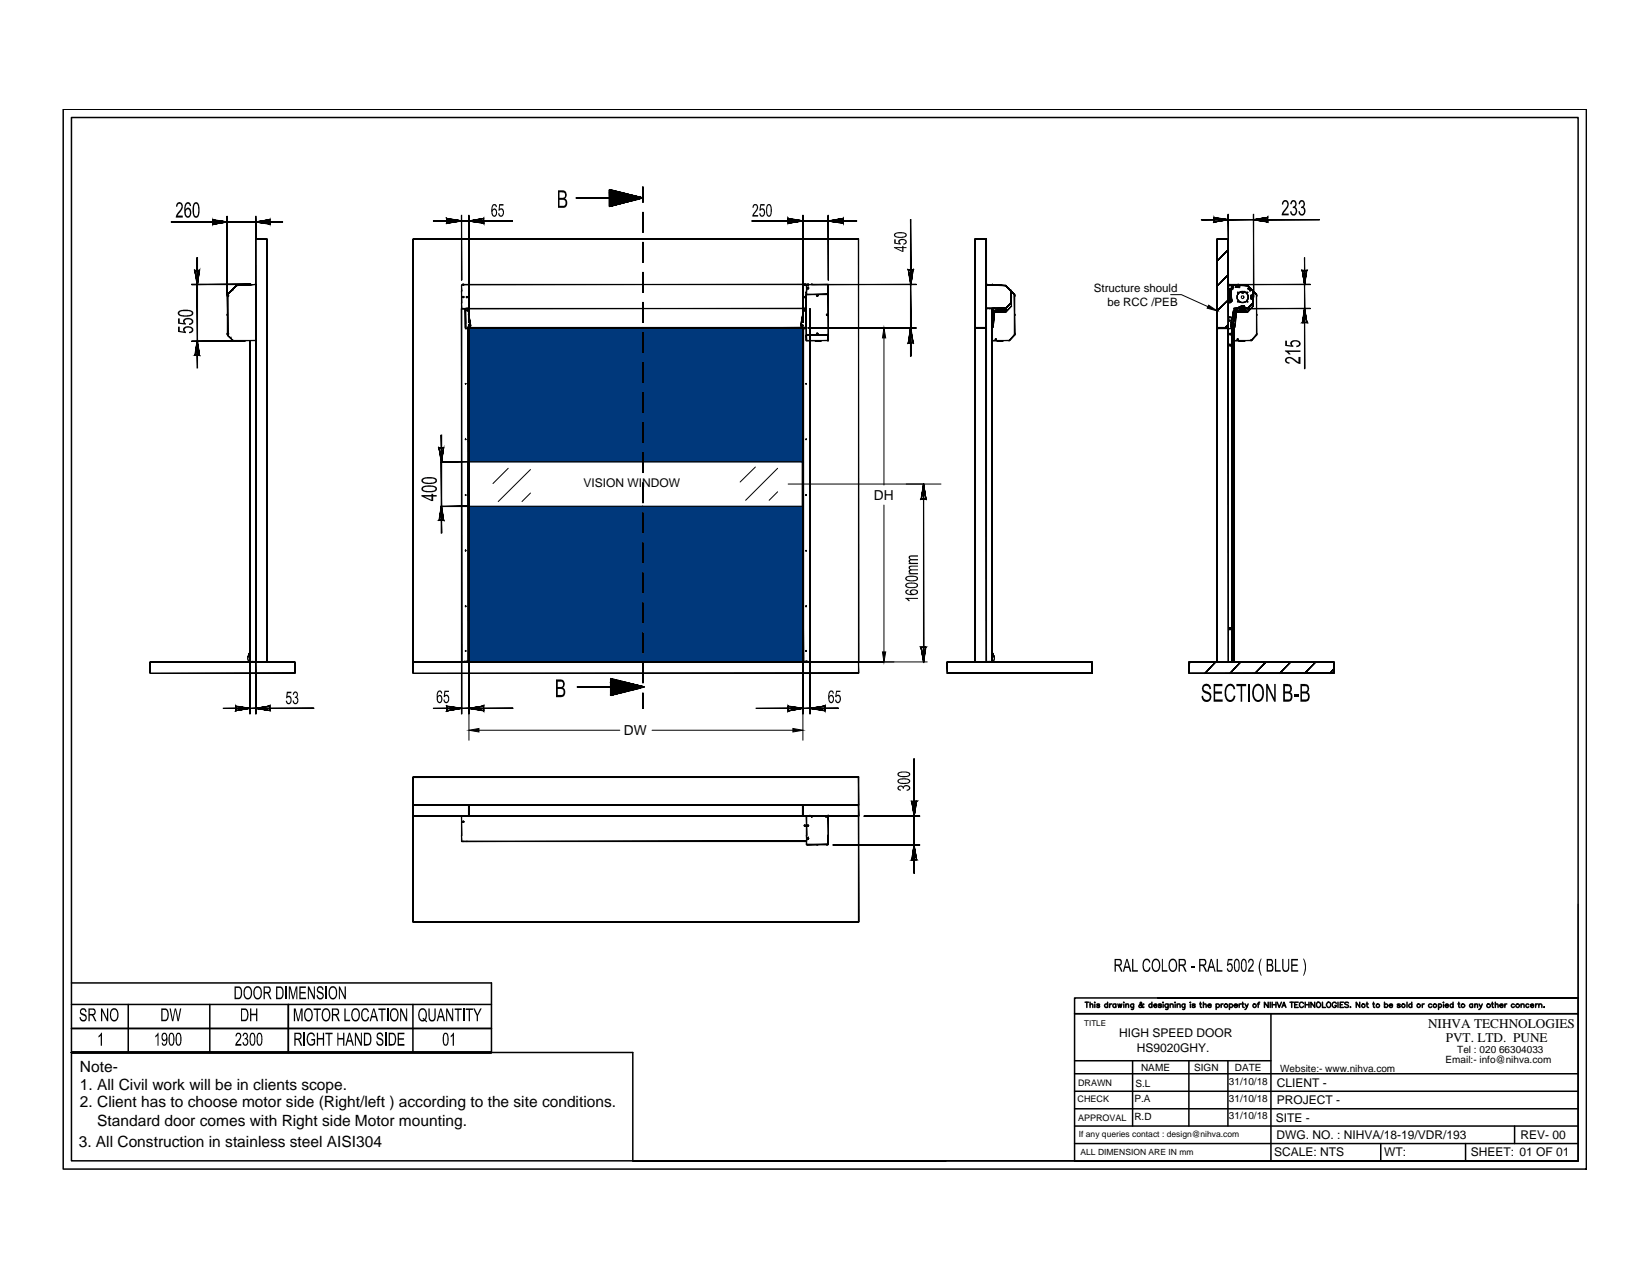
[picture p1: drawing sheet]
<svg xmlns="http://www.w3.org/2000/svg" width="279mm" height="216mm" viewBox="0 0 279 216" stroke-linecap="round" stroke-linejoin="round" font-family="sans-serif">
<defs><g id="words">
<g font-size="2.6">
<text x="13.5" y="181.4">Note-</text>
<text x="13.5" y="184.4">1. All Civil work will be in clients scope.</text>
<text x="13.5" y="187.3">2. Client has to choose motor side (Right/left ) according to the site conditions.</text>
<text x="16.5" y="190.5">Standard door comes with Right side Motor mounting.</text>
<text x="13.3" y="194">3. All Construction in stainless steel AISI304</text>
</g>
<g font-size="2.3">
<text x="147.9" y="84.6">DH</text>
<text x="105.6" y="124.4">DW</text>
</g>
<g font-size="2.2">
<text x="241.7" y="173.9">NIHVA TECHNOLOGIES</text>
<text x="244.7" y="176.3">PVT. LTD. PUNE</text>
</g>
<g font-size="2">
<text x="98.7" y="82.4">VISION WINDOW</text>
<text x="189.4" y="175.5">HIGH SPEED DOOR</text>
<text x="192.4" y="178">HS9020GHY.</text>
<text x="216.1" y="183.9">CLIENT -</text>
<text x="215.9" y="189.8">SITE -</text>
<text x="216.1" y="186.8">PROJECT -</text>
<text x="215.6" y="195.7">SCALE: NTS</text>
<text x="216" y="192.7">DWG. NO. : NIHVA/18-19/VDR/193</text>
<text x="234.3" y="195.7">WT:</text>
<text x="248.9" y="195.7">SHEET: 01 OF 01</text>
<text x="257.3" y="192.7">REV- 00</text>
</g>
<g font-size="1.9">
<text x="185.1" y="49.3">Structure should</text>
<text x="187.4" y="51.8">be RCC /PEB</text>
</g>
<g font-size="1.7">
<text x="244.6" y="179.9">Email:- info@nihva.com</text>
<text x="246.6" y="178.2">Tel : 020 66304033</text>
<text x="192.1" y="183.9">S.L</text>
<text x="193.1" y="181.3">NAME</text>
<text x="202.1" y="181.3">SIGN</text>
<text x="208" y="183.5">31/10/18</text>
<text x="209" y="181.3">DATE</text>
<text x="216.6" y="181.4">Website:- www.nihva.com</text>
<text x="192" y="186.5">P.A</text>
<text x="192" y="189.4">R.D</text>
<text x="208" y="186.4">31/10/18</text>
<text x="208" y="189.4">31/10/18</text>
</g>
<g font-size="1.5">
<text x="182.4" y="183.8">DRAWN</text>
<text x="182.4" y="186.4">CHECK</text>
<text x="182.4" y="189.7">APPROVAL</text>
</g>
<g font-size="1.4">
<text x="183.5" y="173.6">TITLE</text>
<text x="182.6" y="192.3">If any queries contact : design@nihva.com</text>
<text x="182.9" y="195.4">ALL DIMENSION ARE IN mm</text>
</g>
</g></defs>
<!-- layer: 0 -->
<g fill="#000">
<path d="M30 34.3l.5-.1 .4 .4-.1 .8-.8 1.1h.9v.3h-1.2l.1-.4 .8-1 .1-.3a.38 .38 0 0 0-.3-.6 .38 .38 0 0 0-.4 .5h-.2zM84.5 34.5h.7v.3h-.6v.6v-.1a.64 .64 0 0 1 .7 .3 .64 .64 0 0 1-.1 .8 .45 .45 0 0 1-.6 .2 .45 .45 0 0 1-.3-.5h.2a.31 .31 0 0 0 .3 .4 .31 .31 0 0 0 .3-.4v-.3a.28 .28 0 0 0-.2-.3 .28 .28 0 0 0-.4 .2l-.1-.1zM127.4 34.7l.2-.2h.4l.3 .3-.1 .7-.6 .9h.7v.2h-1l.2-.5 .5-.6 .1-.4a.3 .3 0 0 0-.3-.4 .3 .3 0 0 0-.3 .5l-.2-.1zM128.7 34.5h.7v.3h-.6l-.1 .6a.53 .53 0 0 1 .7 .1 .53 .53 0 0 1 0 .6l-.1 .4a.45 .45 0 0 1-.6 .1 .45 .45 0 0 1-.2-.5h.2a.32 .32 0 0 0 .3 .4 .32 .32 0 0 0 .3-.5v-.2a.3 .3 0 0 0-.3-.3 .3 .3 0 0 0-.3 .2l-.2-.1zM217.2 34l.5-.1 .3 .3v.8l-.8 1.1h.9v.3h-1.2l.2-.6 .6-.8 .1-.3a.37 .37 0 0 0-.3-.6 .37 .37 0 0 0-.3 .5h-.3zM218.6 34v-.1a.65 .65 0 0 1 .8 .3 .65 .65 0 0 1-.2 .8l.2 .2 .1 .3-.1 .8-.3 .2-.5-.1-.3-.4v-.2h.3a.38 .38 0 0 0 .4 .4 .38 .38 0 0 0 .3-.6 .39 .39 0 0 0-.5-.4v-.2l.2-.1 .2-.3a.33 .33 0 0 0-.2-.5 .33 .33 0 0 0-.4 .4h-.3zM219.9 34.1a.58 .58 0 0 1 .8 0 .58 .58 0 0 1 0 .8l-.1 .1 .3 .5v.4l-.1 .4-.3 .2h-.4l-.3-.3-.1-.4 .2-.1 .1 .2a.37 .37 0 0 0 .5 .3 .37 .37 0 0 0 .2-.5v-.1a.39 .39 0 0 0-.5-.4v-.2a.43 .43 0 0 0 .4-.5 .43 .43 0 0 0-.4-.4l-.1 .1-.1 .4-.3-.1zM30.1 55.3h.3v.7l.7 .1-.1-.1a.77 .77 0 0 1 .4-.8 .77 .77 0 0 1 .8 0l.5 .5a.67 .67 0 0 1-.7 .7v-.2a.38 .38 0 0 0 .5-.5 .38 .38 0 0 0-.6-.3l-.5 .1a.36 .36 0 0 0-.2 .3 .36 .36 0 0 0 .3 .4l-.1 .2-1.3-.2zM30.1 53.9h.3v.7h.7a.64 .64 0 0 1 .1-.7 .64 .64 0 0 1 .7-.1l.6 .2 .2 .2v.4l-.2 .2-.5 .2v-.2l.1-.1a.36 .36 0 0 0 .3-.4 .36 .36 0 0 0-.5-.3h-.2a.36 .36 0 0 0-.4 .3 .36 .36 0 0 0 .2 .4l-.1 .2-1.3-.1zM151.3 40.5h.3v.6l.5 .1a.56 .56 0 0 1 .2-.7 .56 .56 0 0 1 .6 0h.2a.46 .46 0 0 1 .4 .6 .46 .46 0 0 1-.6 .3v-.2a.32 .32 0 0 0 .3-.4 .32 .32 0 0 0-.4-.2h-.1a.33 .33 0 0 0-.4 .2 .33 .33 0 0 0 .1 .4v.2l-1.1-.2zM217.5 57.6h.3v.8h.7a.57 .57 0 0 1 0-.7 .57 .57 0 0 1 .7-.1l.7 .1 .2 .4-.1 .3-.2 .3h-.4v-.2a.38 .38 0 0 0 .4-.4 .38 .38 0 0 0-.5-.3h-.3a.37 .37 0 0 0-.4 .3 .37 .37 0 0 0 .3 .4l-.1 .2-1.3-.2zM217.5 59.3h2.6v.2h-2.1l.4 .5h-.3l-.2-.3-.4-.2z"/>
<path d="M217.5 60.6l.5-.2h.4l1.3 .9v-.9h.4v1.2l-.5-.1-.8-.7-.6-.2a.37 .37 0 0 0-.5 .4 .37 .37 0 0 0 .6 .3l-.1 .2-.6-.2-.1-.2zM153.8 95.9l.3-.2h1.2v.2h-.9a.27 .27 0 0 0-.4 .2 .27 .27 0 0 0 .4 .2h.9v.2h-1a.26 .26 0 0 0-.3 .3 .26 .26 0 0 0 .4 .2h.9v.2h-1.5v-.2h.2l-.1-.1a.3 .3 0 0 1-.1-.3 .3 .3 0 0 1 .2-.2 .34 .34 0 0 1-.2-.5zM153.8 94.1l.3-.1h1.2v.2h-.9a.26 .26 0 0 0-.4 .2 .26 .26 0 0 0 .4 .2h.9v.2h-1a.25 .25 0 0 0-.3 .3 .25 .25 0 0 0 .4 .1h.9v.2h-1.5v-.1h.2a.32 .32 0 0 1-.3-.4 .32 .32 0 0 1 .3-.3 .31 .31 0 0 1-.2-.5zM48.5 117h.8v.3h-.6v.5a.56 .56 0 0 1 .6 .2 .56 .56 0 0 1 0 .6l-.1 .3a.47 .47 0 0 1-.6 .2 .47 .47 0 0 1-.2-.5h.2a.29 .29 0 0 0 .3 .3 .29 .29 0 0 0 .2-.3 .36 .36 0 0 0 0-.5 .36 .36 0 0 0-.5 0h-.2zM49.7 117.1a.49 .49 0 0 1 .7 .2 .49 .49 0 0 1-.2 .7l.3 .3-.1 .7-.2 .2-.4-.1-.3-.5h.2a.29 .29 0 0 0 .3 .3 .29 .29 0 0 0 .3-.3v-.2a.28 .28 0 0 0-.1-.3 .28 .28 0 0 0-.3 0v-.2a.32 .32 0 0 0 .4-.4 .32 .32 0 0 0-.5-.2l-.1 .3-.1-.1zM75.2 116.9h.8v.2h-.6l-.1 .6a.53 .53 0 0 1 .6 .1 .53 .53 0 0 1 .1 .6l-.1 .4a.47 .47 0 0 1-.6 .1 .47 .47 0 0 1-.3-.5l.3-.1a.3 .3 0 0 0 .2 .5 .3 .3 0 0 0 .3-.4v-.2a.32 .32 0 0 0-.1-.4 .32 .32 0 0 0-.4 .2l-.2-.1zM141.5 116.9h.7v.2h-.6v.6a.51 .51 0 0 1 .6 0 .51 .51 0 0 1 .1 .6l-.1 .4-.2 .2a.47 .47 0 0 1-.5 0 .47 .47 0 0 1-.2-.5h.2a.28 .28 0 0 0 .2 .3 .28 .28 0 0 0 .4-.2v-.2a.33 .33 0 0 0-.2-.5 .33 .33 0 0 0-.4 .2l-.2-.1zM153.2 101.2h2.1v.1h-1.6l.3 .4h-.3l-.5-.4zM203.7 115.9l.3-.2 .5 .1 .4 .4v.4h-.2l-.2-.4-.2-.1a.46 .46 0 0 0-.6 .3 .46 .46 0 0 0 .5 .6l.4 .1 .4 .4v.5l-.2 .5-.4 .3-.5-.1-.3-.2-.2-.4v-.3l.2-.1 .1 .5 .3 .2h.3a.51 .51 0 0 0 .4-.6 .51 .51 0 0 0-.5-.4l-.5-.2-.2-.3-.1-.5zM205.4 115.7h1.5v.4h-1.3v.9h1.2v.4h-1.2v.9h1.3v.4h-1.5zM207.5 116l.4-.3h.6l.3 .3 .2 .6-.2 .1-.1-.3a.6 .6 0 0 0-.7-.3 .6 .6 0 0 0-.5 .7v1l.3 .4a.63 .63 0 0 0 .7 .1 .63 .63 0 0 0 .3-.6l.3 .1v.1l-.4 .7-.7 .2-.4-.3-.4-.8v-1zM209.2 115.7h1.7v.4h-.7v2.6h-.2v-2.6h-.8z"/>
<path d="M214.3 115.7h.2l1.1 2.4v-2.4h.3v3h-.3l-1.1-2.3v2.3h-.2zM219 117.5h.8v.3h-.8zM151.9 133.1l.4-.2h.3l.3 .2 .3-.3 .6 .2a.46 .46 0 0 1 .2 .5 .46 .46 0 0 1-.6 .3v-.2a.32 .32 0 0 0 .4-.3 .32 .32 0 0 0-.4-.3 .29 .29 0 0 0-.4 .1 .29 .29 0 0 0 0 .4l-.2-.1a.31 .31 0 0 0-.4-.3 .31 .31 0 0 0-.2 .4l.3 .1-.1 .2-.3-.1a.4 .4 0 0 1-.2-.6zM13.7 170.8l.2-.2 .5 .1 .2 .5h-.2a.37 .37 0 0 0-.4-.4 .37 .37 0 0 0-.3 .4 .37 .37 0 0 0 .5 .3l.3 .1 .2 .4v.4l-.2 .3-.7 .1-.3-.4-.1-.3h.3v.3l.3 .2a.39 .39 0 0 0 .5-.4 .39 .39 0 0 0-.5-.4l-.3-.1-.2-.3zM17.1 170.6h.2l.8 1.7v-1.7h.2v2.2h-.2l-.8-1.7v1.7h-.2zM17.1 174.8l.2-.1v2.2h-.3v-1.7l-.3 .3v-.2zM26.7 174.7h.1v2.2h-.1v-1.7l-.4 .3v-.2zM28.7 170.6h.2l.3 1.9 .4-1.9h.2l.3 1.9 .4-1.9h.2l-.4 2.2h-.3l-.3-1.9-.4 1.9h-.2zM40 174.9l.4-.2a.71 .71 0 0 1 .2 1.3l-.5 .6h.7v.3h-1l.2-.6 .5-.7a.35 .35 0 0 0 .1-.5 .35 .35 0 0 0-.5 0l-.1 .3h-.1zM41.3 174.8a.52 .52 0 0 1 .6 .2 .52 .52 0 0 1-.1 .7l.2 .3-.1 .6a.47 .47 0 0 1-.6 .3 .47 .47 0 0 1-.3-.6h.2a.34 .34 0 0 0 .4 .4 .34 .34 0 0 0 .3-.4l-.1-.2a.28 .28 0 0 0-.1-.2 .28 .28 0 0 0-.3 0v-.3a.31 .31 0 0 0 .4-.3 .31 .31 0 0 0-.5-.3v.3h-.3zM42.3 170.6h.2v.9h.8v-.9h.2v2.2h-.2v-1h-.8v1h-.2zM48.9 166.9h.3l.4 1.9 .5-1.9h.2v2.2h-.1v-1.9l-.5 1.9h-.2l-.4-1.9v1.9h-.2z"/>
<path d="M49.7 170.6h.3l.5 1.9 .4-1.9h.3v2.2h-.2v-1.8l-.4 1.8h-.2l-.5-1.9v1.9h-.2zM50.7 166.9h1.1v.3h-.9v.6h.8v.3h-.8v.7h.9v.3h-1.1zM52.1 166.9h.2l.8 1.7v-1.7h.2v2.2h-.2l-.8-1.7v1.7h-.2zM52.1 175l.4-.3h.4l.3 .4 .1 .2-.2 .1-.2-.4-.4-.1-.4 .5v.8l.2 .3 .2 .2 .4-.1 .2-.1v-.4h-.4v-.3h.6v.8l-.4 .3h-.5l-.4-.4-.1-.8zM53.7 167l.3-.1h.4l.2 .2 .2 .4h-.2l-.1-.1a.35 .35 0 0 0-.4-.3 .35 .35 0 0 0-.3 .4 .35 .35 0 0 0 .5 .3l.4 .3 .1 .4-.1 .4-.3 .2h-.4l-.3-.2-.1-.5 .1-.1 .1 .3a.4 .4 0 0 0 .5 .3 .4 .4 0 0 0 .3-.5 .4 .4 0 0 0-.4-.3l-.1-.1a.63 .63 0 0 1-.4-1zM53.1 170.6h1.2v.3h-.5v1.9h-.2v-1.9h-.5zM53.6 174.7h.2v.9h.8v-.9h.2v2.2h-.2v-1h-.8v1h-.2zM55.1 174.7h1.2v.3h-.5v1.9h-.2v-1.9h-.5zM57.1 174.7h.2v.9h.8v-.9h.2v2.2h-.2v-1h-.8v1h-.2zM57.3 166.9h.2l.8 1.7v-1.7h.2v2.2h-.2l-.8-1.7v1.7h-.2zM58.3 170.6h.2v1.9h.8v.3h-1zM60.1 174.7h.2l.8 1.7v-1.7h.1v2.2h-.2l-.8-1.7v1.7h-.1z"/>
<path d="M61.4 170.8l.3-.2h.3l.3 .2 .1 .4-.2 .1v-.2a.44 .44 0 0 0-.5-.2 .44 .44 0 0 0-.4 .5v.6l.3 .5 .4 .1 .1-.1 .2-.5 .2 .1-.2 .4-.3 .3-.5-.1-.3-.5-.1-.8zM63.9 174.9l.2-.2 .5 .1 .2 .4v.1h-.2a.35 .35 0 0 0-.3-.4 .35 .35 0 0 0-.4 .4 .35 .35 0 0 0 .4 .3l.3 .1 .3 .4-.1 .7-.3 .1h-.5l-.3-.6 .2-.1a.4 .4 0 0 0 .2 .5 .4 .4 0 0 0 .5-.2 .4 .4 0 0 0-.2-.5l-.6-.3-.1-.6zM64 170.6h1.3v.3h-.5v1.9h-.3v-1.9h-.5zM67.3 174.7h1.1v.3h-.9v.7h.9v.2h-.9v.7h.9v.3h-1.1zM67.7 170.6h.2l.8 1.7v-1.7h.2v2.2h-.2l-.8-1.7v1.7h-.2zM72.5 170.6h.2v1.5a.43 .43 0 0 0 .5 .5 .43 .43 0 0 0 .3-.6v-1.4h.2v1.9l-.3 .3h-.3a.84 .84 0 0 1-.6-.9zM75.5 170.6h.2l.8 1.7v-1.7h.2v2.2h-.2l-.8-1.7v1.7h-.2zM76.7 174.8l.1-.1v2.2h-.2v-1.7l-.3 .3v-.3zM76.9 170.6h1.2v.3h-.5v1.9h-.2v-1.9h-.5zM78.8 170.6h1.2v.3h-.5v1.9h-.2v-1.9h-.5zM80.1 170.6h.2l.5 1 .5-1h.2l-.6 1.3v.9h-.2v-.9zM191.6 162.2h.2v2h.8v.2h-1z"/>
<path d="M193.6 162.4l.3-.2h.4l.3 .4 .1 .2h-.2a.46 .46 0 0 0-.6-.3 .46 .46 0 0 0-.3 .6l.1 .8a.44 .44 0 0 0 .5 .3 .44 .44 0 0 0 .3-.5h.2l-.4 .7-.4 .1-.4-.3-.2-.9zM196.6 162.2h.2v2h.8v.2h-1zM201.5 163.5h.6v.3h-.6zM205.9 162.2h.2v2h.8v.2h-1zM207.8 162.2h.8v.3h-.7l-.1 .6a.55 .55 0 0 1 .7 .1 .55 .55 0 0 1 .1 .7l-.2 .4a.47 .47 0 0 1-.5 .1 .47 .47 0 0 1-.3-.5h.2a.33 .33 0 0 0 .4 .3 .33 .33 0 0 0 .2-.4v-.1a.33 .33 0 0 0-.1-.4 .33 .33 0 0 0-.5 .1h-.2zM211.3 162.5l.3-.3a.73 .73 0 0 1 .6 .6 .73 .73 0 0 1-.3 .7l-.5 .7h.8v.2h-1.1l.2-.5 .5-.6 .2-.4a.32 .32 0 0 0-.3-.5 .32 .32 0 0 0-.3 .5l-.2-.1zM213.3 162.2h.2l-.3 .9v1l.3 1h-.1l-.2-.4-.2-.8 .1-1zM215.8 162.2h.2v2h.7v.2h-.9zM217 162.2h.2v1.7a.4 .4 0 0 0 .6 .3 .4 .4 0 0 0 .2-.6v-1.4h.2l-.1 1.9a.6 .6 0 0 1-.8 .3 .6 .6 0 0 1-.3-.8zM218.5 162.2h1.2v.3h-1v.7h.9v.2h-.9v.8h1v.2h-1.2zM220.5 162.2h.2l.3 1v.9l-.3 1h-.2l.3-.9v-.8z"/>
<path d="M31.4 34.4h.1a.5 .5 0 0 1 .6-.1 .5 .5 0 0 1 .2 .6l-.2-.1a.34 .34 0 0 0-.4-.3 .34 .34 0 0 0-.3 .4v.6l.2-.3a.58 .58 0 0 1 .6 .1 .58 .58 0 0 1 .2 .7l-.1 .5-.2 .2a.61 .61 0 0 1-.7 0 .61 .61 0 0 1-.2-.6v-1.1zM31.7 35.4l-.3 .3 .1 .5a.33 .33 0 0 0 .4 .4 .33 .33 0 0 0 .2-.5l.1-.2a.45 .45 0 0 0-.5-.5z"/>
<path d="M32.8 34.4l.1-.1a.6 .6 0 0 1 .6 .1 .6 .6 0 0 1 .2 .6l.1 1-.2 .5a.49 .49 0 0 1-.6 .3 .49 .49 0 0 1-.3-.6l-.1-1.1zM33 34.5l-.2 .5 .1 1.3a.28 .28 0 0 0 .3 .3 .28 .28 0 0 0 .3-.4v-1.3a.38 .38 0 0 0-.5-.4z"/>
<path d="M83.3 34.7l.2-.1a.41 .41 0 0 1 .5 0 .41 .41 0 0 1 .1 .4h-.2a.26 .26 0 0 0-.3-.3 .26 .26 0 0 0-.2 .4l-.1 .4 .2-.1a.42 .42 0 0 1 .5 0 .42 .42 0 0 1 .1 .5l-.1 .5a.46 .46 0 0 1-.6 .2 .46 .46 0 0 1-.2-.5l-.1-.7zM83.4 35.6v.5a.3 .3 0 0 0 .3 .4 .3 .3 0 0 0 .2-.4v-.2a.3 .3 0 0 0-.1-.4 .3 .3 0 0 0-.4 .1z"/>
<path d="M94.4 32.2h1l.3 .1 .2 .6-.1 .4a.26 .26 0 0 0-.1 .3 .26 .26 0 0 0 .2 .2l.1 .8-.3 .5-1.3 .1zM94.7 32.5v1h.5a.47 .47 0 0 0 .4-.5 .47 .47 0 0 0-.5-.5zM94.7 33.8v1h.6a.51 .51 0 0 0 .4-.5 .51 .51 0 0 0-.5-.5z"/>
<path d="M129.8 34.7l.1-.1a.53 .53 0 0 1 .6 .1 .53 .53 0 0 1 .1 .6v.9l-.2 .3a.47 .47 0 0 1-.5 .1 .47 .47 0 0 1-.2-.5v-1zM130 34.7l-.2 .6 .1 .8a.27 .27 0 0 0 .1 .3 .27 .27 0 0 0 .4-.2v-1a.38 .38 0 0 0-.4-.5z"/>
<path d="M30.1 52.8l.6-.4h1.1l.4 .1 .5 .3v.4l-.4 .3-.4 .1-1.3-.1a.54 .54 0 0 1-.5-.7zM30.5 52.7a.37 .37 0 0 0 0 .5 .37 .37 0 0 0 .4 .1h1.1a.32 .32 0 0 0 .4-.2 .32 .32 0 0 0-.2-.4l-.2-.1z"/>
<path d="M151.3 39.6l.7-.3h.9a.46 .46 0 0 1 .6 .5 .46 .46 0 0 1-.6 .4h-1.2a.42 .42 0 0 1-.4-.6zM151.5 39.7a.69 .69 0 0 0 .9 .4l.4-.1a.28 .28 0 0 0 .4-.1 .28 .28 0 0 0-.1-.4h-1.2z"/>
<path d="M151.3 41.8h1.4v-.2h.2v.2h.5v.2h-.5v.6h-.2l-1.4-.7zM151.7 42l1 .4v-.4z"/>
<path d="M71.4 82.5l.3-.3 .7-.1 .9 .1 .4 .1a.48 .48 0 0 1 .2 .6 .48 .48 0 0 1-.5 .3l-1.3 .1-.5-.1-.2-.2zM71.7 82.5a.39 .39 0 0 0 0 .5 .39 .39 0 0 0 .5 0h1.1a.32 .32 0 0 0 .4-.4 .32 .32 0 0 0-.5-.2h-1.1z"/>
<path d="M71.4 81.1l.6-.3 1.1-.1 .5 .1 .3 .3v.5l-.4 .2-.4 .1-1.2-.1a.55 .55 0 0 1-.5-.7zM71.7 81.1a.3 .3 0 0 0-.1 .4 .3 .3 0 0 0 .4 .1h1.3a.38 .38 0 0 0 .3-.5l-.3-.1z"/>
<path d="M71.3 83.8h1.7v-.2h.3v.2h.6v.2h-.6v.8h-.3l-1.7-.8zM71.8 84l1.2 .6v-.6z"/>
<path d="M153.3 99.9l.4-.2v.2a.27 .27 0 0 0-.3 .3 .27 .27 0 0 0 .4 .2l.4 .1a.48 .48 0 0 1-.1-.6 .48 .48 0 0 1 .7-.2l.1 .1a.46 .46 0 0 1 .4 .5 .46 .46 0 0 1-.6 .4h-.7l-.6-.2a.37 .37 0 0 1-.1-.6zM154.3 99.9v.1a.38 .38 0 0 0 .1 .5 .38 .38 0 0 0 .5-.1 .32 .32 0 0 0 .1-.4 .32 .32 0 0 0-.4-.1z"/>
<path d="M153.3 98.7l.9-.2 .9 .2a.4 .4 0 0 1 .2 .5 .4 .4 0 0 1-.5 .3l-1.2-.1a.39 .39 0 0 1-.4-.2 .39 .39 0 0 1 .1-.5zM153.5 98.9h-.1a.3 .3 0 0 0 .1 .4 .3 .3 0 0 0 .4 0h.8a.3 .3 0 0 0 .4-.3 .3 .3 0 0 0-.4-.3h-.9z"/>
<path d="M153.2 97.7l.8-.3 1.1 .1a.39 .39 0 0 1 .2 .5 .39 .39 0 0 1-.4 .3l-.2 .1-1.2-.1a.46 .46 0 0 1-.3-.6zM153.5 97.7a.33 .33 0 0 0 .1 .4 .33 .33 0 0 0 .4 .1h.8a.3 .3 0 0 0 .3-.3 .3 .3 0 0 0-.4-.3z"/>
<path d="M74 117a.43 .43 0 0 1 .6-.2 .43 .43 0 0 1 .2 .5l-.1 .1a.29 .29 0 0 0-.4-.4 .29 .29 0 0 0-.2 .5v.3l.1-.1a.39 .39 0 0 1 .5-.1 .39 .39 0 0 1 .1 .5v.4a.49 .49 0 0 1-.6 .4 .49 .49 0 0 1-.3-.6v-.9zM74.2 117.9l-.1 .4a.3 .3 0 0 0 .2 .4 .3 .3 0 0 0 .4-.3v-.1a.31 .31 0 0 0-.1-.4 .31 .31 0 0 0-.4 0z"/>
<path d="M94.1 115h1.1l.3 .4v.6l-.2 .4 .3 .3 .1 .6-.4 .6-1.2 .1zM94.4 115.3v.9h.4a.45 .45 0 0 0 .5-.4 .45 .45 0 0 0-.5-.5zM94.4 116.6v1h.8l.2-.5a.46 .46 0 0 0-.5-.5z"/>
<path d="M140.4 117l.1-.1a.45 .45 0 0 1 .6 .4l-.2 .1a.26 .26 0 0 0-.2-.4 .26 .26 0 0 0-.3 .4l-.1 .4 .1-.1a.48 .48 0 0 1 .6 0 .48 .48 0 0 1 .1 .6l-.1 .5a.46 .46 0 0 1-.6 .1 .46 .46 0 0 1-.2-.6v-.7zM140.5 117.8l-.1 .3v.4a.29 .29 0 0 0 .4 .3 .29 .29 0 0 0 .2-.5 .35 .35 0 0 0-.1-.4 .35 .35 0 0 0-.4-.1z"/>
<path d="M212.2 116.1l.4-.4h.4l.5 .2 .3 .5 .1 .5v.9l-.2 .5-.5 .4-.4 .1-.3-.2-.5-.5-.1-1.1zM212.5 116.2l-.3 .7v.9l.4 .5 .4 .1 .4-.3 .2-.4v-1.1l-.5-.5-.3-.1z"/>
<path d="M217.2 115.7l.8 .1a.79 .79 0 0 1 .5 1.2l-.2 .1 .3 .3 .1 .2v.5l-.2 .5-.4 .1h-.9zM217.5 116.1v.9h.4a.45 .45 0 0 0 .4-.5 .45 .45 0 0 0-.5-.4zM217.5 117.3v1h.5a.5 .5 0 0 0 .4-.4 .5 .5 0 0 0-.3-.5z"/>
<path d="M220.1 115.7l1 .1 .4 .3v.7l-.2 .4 .3 .3v.6l-.1 .3-.3 .3h-1.1zM220.3 116.1v.9h.5a.45 .45 0 0 0 .5-.5 .45 .45 0 0 0-.5-.4zM220.3 117.3v1h.6a.51 .51 0 0 0 .4-.5 .51 .51 0 0 0-.5-.5z"/>
<path d="M151.9 132l.7-.3h.8l.4 .2a.45 .45 0 0 1 .1 .5 .45 .45 0 0 1-.5 .2l-.8 .1-.5-.2a.36 .36 0 0 1-.2-.5zM152.2 132a.39 .39 0 0 0 .1 .4 .39 .39 0 0 0 .5 0h.7a.24 .24 0 0 0 .3-.2 .24 .24 0 0 0-.3-.3h-.6z"/>
<path d="M151.9 130.8l.6-.3h.9l.4 .2a.42 .42 0 0 1 .2 .5 .42 .42 0 0 1-.5 .2l-.8 .1-.5-.1a.42 .42 0 0 1-.3-.6zM152.2 130.8a.36 .36 0 0 0 .1 .5 .36 .36 0 0 0 .4 0h.7a.28 .28 0 0 0 .4-.1 .28 .28 0 0 0-.1-.4l-1.1-.1z"/>
<path d="M15 170.6l1 .1 .2 .4-.1 .5a.21 .21 0 0 0-.2 .2 .21 .21 0 0 0 0 .2l.4 .8h-.2l-.4-.8-.2-.2h-.3v1h-.2zM15.2 170.8v.8h.4a.36 .36 0 0 0 .4-.4 .36 .36 0 0 0-.4-.4z"/>
<path d="M18.8 170.8l.3-.2h.4l.4 .4 .2 .4-.1 .8-.2 .4-.3 .2h-.5l-.3-.4-.1-.7zM19 171l-.2 .9 .1 .4 .3 .2a.61 .61 0 0 0 .6-.8v-.5a.45 .45 0 0 0-.4-.4 .45 .45 0 0 0-.4 .2z"/>
<path d="M27.3 170.6h.6a.81 .81 0 0 1 .7 .9l-.1 .7-.2 .4-.2 .2h-.8zM27.5 170.9v1.6h.3a.78 .78 0 0 0 .5-1v-.3a.33 .33 0 0 0-.5-.3z"/>
<path d="M27.5 174.9a.6 .6 0 0 1 .7 0 .6 .6 0 0 1 .1 .7v.8l-.2 .3a.41 .41 0 0 1-.5 .2 .41 .41 0 0 1-.2-.5h.1a.29 .29 0 0 0 .4 .3 .29 .29 0 0 0 .2-.4v-.4v.1a.45 .45 0 0 1-.6 0 .45 .45 0 0 1-.2-.5zM27.7 174.9l-.2 .3v.4a.32 .32 0 0 0 .4 .3 .32 .32 0 0 0 .2-.4v-.1a.38 .38 0 0 0-.4-.5z"/>
<path d="M28.8 174.8h.1a.56 .56 0 0 1 .6 .7v.9l-.3 .5a.51 .51 0 0 1-.6-.6l-.1-.8zM28.9 174.9l-.2 .4v1a.32 .32 0 0 0 .1 .3 .32 .32 0 0 0 .4 0l.1-.3v-.9a.37 .37 0 0 0-.4-.5z"/>
<path d="M29.9 174.9a.44 .44 0 0 1 .5-.1 .44 .44 0 0 1 .3 .5v.8l-.1 .6a.45 .45 0 0 1-.6 .2 .45 .45 0 0 1-.3-.6v-.8zM30 175l-.1 .3 .1 1a.28 .28 0 0 0 .2 .4 .28 .28 0 0 0 .3-.4v-1a.32 .32 0 0 0-.5-.3z"/>
<path d="M39.7 166.9h.9l.3 .5 .1 1-.2 .4-.3 .3h-.8zM39.9 167.2v1.6h.3a.65 .65 0 0 0 .6-.9l-.1-.4a.38 .38 0 0 0-.5-.3z"/>
<path d="M40.8 170.6h.8l.3 .4 .1 1.2-.1 .4-.3 .2h-.8zM41 170.9v1.6h.5l.3-.3v-.9l-.2-.4z"/>
<path d="M41.4 167.1l.3-.2h.4l.3 .2 .2 .4v1l-.2 .4-.3 .2h-.5l-.3-.5-.1-.6zM41.7 167.2l-.3 .4v.5l.1 .5 .3 .2a.61 .61 0 0 0 .6-.8v-.5a.47 .47 0 0 0-.7-.3z"/>
<path d="M42.5 174.8a.54 .54 0 0 1 .7 .6v.9l-.1 .3a.43 .43 0 0 1-.6 .3 .43 .43 0 0 1-.2-.6l-.1-.9zM42.6 174.9l-.2 .6v.8a.31 .31 0 0 0 .4 .4 .31 .31 0 0 0 .2-.4v-1a.32 .32 0 0 0-.4-.4z"/>
<path d="M43.1 167.1l.3-.2h.4l.4 .4 .1 1.1-.1 .3-.3 .4h-.6l-.3-.5-.1-.9zM43.3 167.2l-.2 .5 .1 .8a.5 .5 0 0 0 .6 .3 .5 .5 0 0 0 .3-.7l-.1-.8-.2-.2z"/>
<path d="M43.7 174.8l.1-.1a.74 .74 0 0 1 .6 1.1l-.1 .8a.46 .46 0 0 1-.6 .3 .46 .46 0 0 1-.2-.6l-.1-.9zM43.8 174.9l-.2 .8 .1 .7a.27 .27 0 0 0 .3 .3 .27 .27 0 0 0 .2-.4v-.9a.38 .38 0 0 0-.4-.5z"/>
<path d="M44.6 166.9h.7a.6 .6 0 0 1 .5 .4 .6 .6 0 0 1-.2 .7l-.2 .1 .6 1h-.3l-.4-.8-.2-.2h-.3v1h-.2zM44.8 167.1v.7h.5a.36 .36 0 0 0 .3-.3 .36 .36 0 0 0-.3-.4z"/>
<path d="M46.7 166.9h.8l.4 .4 .1 1.1-.1 .4-.4 .3h-.8zM46.9 167.2v1.6h.6l.2-.1 .1-.4-.1-.8a.38 .38 0 0 0-.4-.3z"/>
<path d="M49.8 174.7h.9l.3 .2v.7l-.4 .3 .6 1h-.3l-.5-.9h-.4v.9h-.2zM50 174.9v.8h.4a.38 .38 0 0 0 .4-.3 .38 .38 0 0 0-.3-.5z"/>
<path d="M51.7 170.8l.3-.2h.4l.4 .4 .1 1.2-.4 .6h-.6l-.4-.5v-.9zM52 170.8l-.3 .6v.6l.1 .4a.53 .53 0 0 0 .7 .1 .53 .53 0 0 0 .2-.6l-.1-.9-.2-.2z"/>
<path d="M54.6 170.8l.4-.2h.4l.4 .5 .1 1.1-.2 .4-.3 .2h-.5l-.3-.4-.2-.9zM54.9 170.9l-.2 .4-.1 .6 .1 .4 .3 .2a.58 .58 0 0 0 .7-.7l-.1-.7a.43 .43 0 0 0-.7-.2z"/>
<path d="M55.8 167.1l.3-.2h.4l.5 .5 .1 1-.5 .7h-.4l-.5-.5-.1-1zM56 167.2l-.2 .4 .1 .9a.5 .5 0 0 0 .6 .3 .5 .5 0 0 0 .3-.6v-.6l-.1-.4-.2-.1z"/>
<path d="M56.2 170.6h.6a.61 .61 0 0 1 .6 .6 .61 .61 0 0 1-.4 .6l.5 1h-.2l-.4-.8-.2-.2h-.3v1h-.2zM56.4 170.8v.8h.4a.36 .36 0 0 0 .4-.4 .36 .36 0 0 0-.4-.4z"/>
<path d="M59 174.7h.3l.6 2.2h-.2l-.2-.6h-.7l-.1 .6h-.3zM59.1 174.9l-.2 1.1h.5z"/>
<path d="M59.7 170.8l.3-.2h.4l.3 .2 .2 .4-.1 1.1-.3 .4-.3 .1a1.09 1.09 0 0 1-.7-1.4zM59.9 170.9l-.2 .2-.1 .8 .2 .4 .2 .2a.56 .56 0 0 0 .7-.6l-.1-.7a.43 .43 0 0 0-.7-.3z"/>
<path d="M61.6 174.7h.8l.4 .4 .1 1.1-.2 .5-.3 .2h-.8zM61.8 175v1.6h.3a.64 .64 0 0 0 .5-.8v-.4l-.2-.4z"/>
<path d="M63.1 170.6h.3l.6 2.2h-.3l-.1-.6h-.7l-.1 .6h-.2zM63.2 170.8l-.2 1.1h.5z"/>
<path d="M65.8 174.7h.7l.4 .4 .1 .5v.7l-.2 .5-.2 .1h-.8zM66 175v1.6h.3a.78 .78 0 0 0 .5-1l-.2-.6z"/>
<path d="M66.2 170.8l.3-.2h.4l.4 .4 .2 .5-.1 .7-.1 .3-.4 .3h-.5l-.3-.5-.1-.9zM66.5 170.8l-.3 .6v.6l.2 .4a.53 .53 0 0 0 .6 .1 .53 .53 0 0 0 .3-.6l-.2-.8a.48 .48 0 0 0-.6-.3z"/>
<path d="M71 170.8l.3-.2h.4l.3 .2 .2 .7-.1 .8a.27 .27 0 0 0-.1 .3 .27 .27 0 0 0 .3 .2l-.1 .2a.31 .31 0 0 0-.5-.2h-.4l-.2-.1-.3-.5v-.7zM71.3 170.9l-.3 .6v.7l.2 .2a.3 .3 0 0 0 .5 .1l-.2-.1 .1-.2h.1a.19 .19 0 0 0 .2 .1 .19 .19 0 0 0 .1-.2v-.7l-.1-.3a.43 .43 0 0 0-.6-.2z"/>
<path d="M74.5 170.6h.2l.6 2.2h-.2l-.2-.6h-.6l-.2 .6h-.2zM74.6 170.8l-.3 1.1h.6z"/>
<path d="M75.2 174.8h.1a.53 .53 0 0 1 .5 .1 .53 .53 0 0 1 .1 .6v.9l-.3 .5a.51 .51 0 0 1-.6-.6l-.1-.8zM75.3 174.9l-.2 .4v.9a.32 .32 0 0 0 .1 .4 .32 .32 0 0 0 .4 0l.1-.3v-1a.31 .31 0 0 0-.4-.4z"/>
<path d="M188.6 162.2h.8a.61 .61 0 0 1 .5 .6 .61 .61 0 0 1-.4 .6l.5 1h-.3l-.3-.7-.2-.3h-.4v1h-.2zM188.8 162.5v.7h.5a.36 .36 0 0 0 .3-.4 .36 .36 0 0 0-.3-.3z"/>
<path d="M190.6 162.2h.2l.7 2.2h-.3l-.2-.6h-.6l-.2 .6h-.2zM190.7 162.5l-.3 1h.6z"/>
<path d="M195.1 162.5l.2-.3h.5l.4 .4 .2 .6-.1 .6-.2 .5-.3 .2-.4-.1-.4-.5-.1-.9zM195.3 162.5l-.2 .5v.6l.2 .4a.53 .53 0 0 0 .6 .1 .53 .53 0 0 0 .3-.6l-.2-.9-.2-.1z"/>
<path d="M198 162.4l.3-.2h.4l.3 .3 .2 .3v1.1l-.2 .3-.3 .3-.5-.1-.4-.7v-.8zM198.1 162.6l-.2 .9 .2 .5a.45 .45 0 0 0 .6 .2 .45 .45 0 0 0 .3-.6l-.1-.8a.44 .44 0 0 0-.3-.3 .44 .44 0 0 0-.5 .1z"/>
<path d="M199.5 162.2h.8a.61 .61 0 0 1 .4 .6 .61 .61 0 0 1-.4 .6l.5 1h-.2l-.3-.6-.3-.4h-.3v1h-.2zM199.7 162.5v.7h.4a.36 .36 0 0 0 .4-.3 .36 .36 0 0 0-.3-.4z"/>
<path d="M202.9 162.2h.7a.6 .6 0 0 1 .6 .6 .6 .6 0 0 1-.5 .6l.6 1h-.3l-.5-1h-.4v1h-.2zM203.1 162.5v.7h.5a.36 .36 0 0 0 .3-.4 .36 .36 0 0 0-.3-.3z"/>
<path d="M204.9 162.2h.2l.6 2.2h-.2l-.2-.6h-.6l-.2 .6h-.2zM205 162.5l-.2 1h.5z"/>
<path d="M209 162.4a.5 .5 0 0 1 .6 0 .5 .5 0 0 1 .2 .5v1l-.1 .3a.39 .39 0 0 1-.5 .2 .39 .39 0 0 1-.3-.4l-.1-1.2zM209.2 162.5l-.2 .6v.7a.28 .28 0 0 0 .2 .4 .28 .28 0 0 0 .3-.2l.1-1.2a.32 .32 0 0 0-.4-.3z"/>
<path d="M210.2 162.3a.55 .55 0 0 1 .6 .1 .55 .55 0 0 1 .2 .6v.9l-.2 .3a.43 .43 0 0 1-.5 .2 .43 .43 0 0 1-.3-.5v-1zM210.4 162.5l-.2 .3v1.1a.29 .29 0 0 0 .3 .3 .29 .29 0 0 0 .3-.4v-.9a.38 .38 0 0 0-.4-.4z"/>
<path d="M214.4 162.2h.5a.56 .56 0 0 1 .5 .5 .56 .56 0 0 1-.2 .6l.3 .3v.4a.44 .44 0 0 1-.5 .4h-.6zM214.6 162.5v.6h.3a.32 .32 0 0 0 .4-.3 .32 .32 0 0 0-.4-.3zM214.6 163.4v.8h.4a.38 .38 0 0 0 .3-.4 .38 .38 0 0 0-.4-.4z"/>
</g>
<path d="M211.4 115.7v3" fill="none" stroke="#000" stroke-width=".3"/>
<g fill="#000" stroke="#000" stroke-width=".17">
<path d="M149.6 55.5l.3 1.7h-.6zM204.5 51.6l1.5 1-1.7-.5zM149.3 110.3h.6l-.3 1.7zM79.4 123.6l1.7-.3v.6zM134.2 123.3l1.7 .3-1.7 .3z"/>
<path d="M29 37.5h9.4zM29 37.6l9.4-.1zM38.4 37.5h4.9zM38.4 37.6l4.9-.1zM43.3 37.5h4.5zM43.3 37.6l4.5-.1z"/>
<path d="M36.1 38l2.3-.5zM36.1 37.9l2.3-.4-2.3 .5zM36.1 37.2v.8zM36.1 37.2v.7zM36.1 37.2l2.3 .3zM36.1 37.2l2.3 .4z"/>
<path d="M36.1 38l2.3-.5zM36.1 37.9l2.3-.4-2.3 .5zM36.1 37.2v.8zM36.1 37.2v.7z"/>
<path d="M43.3 37.5l2.4-.3zM43.3 37.6l2.4-.4zM45.7 37.2v.8zM45.6 37.2l.1 .8zM43.3 37.6l2.4 .4zM43.3 37.5l2.3 .4z"/>
<path d="M43.3 37.5l2.4-.3zM43.3 37.6l2.4-.4zM45.7 37.2v.7zM45.6 37.2l.1 .7z"/>
<path d="M73.3 37.4h4.8zM73.3 37.4h4.8zM78.1 37.4h1.3zM78.1 37.4h1.3zM79.4 37.4h7.3zM79.4 37.4h7.3z"/>
<path d="M75.7 37l2.4 .4zM75.6 36.9l2.5 .5zM75.6 36.9l.1 .8zM75.6 36.9l.1 .8-.1 .1zM75.7 37.7l-.1 .1 2.5-.4zM75.6 37.8l2.5-.4z"/>
<path d="M75.7 37l2.4 .4zM75.6 36.9l2.5 .5zM75.6 36.9l.1 .8zM75.6 36.9l.1 .8z"/>
<path d="M79.4 37.4l2.4 .3zM79.4 37.4l2.5 .4zM81.8 37l.1 .8zM81.9 36.9v.9zM79.4 37.4l2.5-.5zM79.4 37.4l2.5-.5z"/>
<path d="M79.4 37.4l2.4 .3zM79.4 37.4l2.5 .4zM81.8 37l.1 .8zM81.8 37l.1 .8z"/>
<path d="M97.5 33.5h11.3zM97.5 33.5h11.3z"/>
<path d="M103.4 32.2l-.2 .3zM103.4 32.2l-.2 .3z"/>
<path d="M103.1 32.6l.4-.4zM103.5 32.2l-.3 .4z"/>
<path d="M103.1 32.7l.5-.5zM103.6 32.2l-.4 .5z"/>
<path d="M103.1 32.8l.6-.6zM103.7 32.2l-.5 .6z"/>
<path d="M103.7 32.2l-.5 .7zM103.7 32.2h.1l-.6 .7z"/>
<path d="M103.1 32.9l.7-.7zM103.8 32.2l-.6 .8z"/>
<path d="M103.9 32.2l-.7 .8zM103.9 32.2l-.7 .8z"/>
<path d="M103.1 33.1l.9-.8zM104 32.3l-.8 .8z"/>
<path d="M103.1 33.2l.9-.9zM104 32.3l-.8 .9z"/>
<path d="M103.1 33.3l1-1zM104.1 32.3l-.9 1z"/>
<path d="M103.1 33.3l1.1-1zM104.2 32.3l-1 1.1z"/>
<path d="M103.1 33.4l1.1-1.1zM104.2 32.3l-1 1.2z"/>
<path d="M104.3 32.3l-1.1 1.3zM104.3 32.3l-1.1 1.3z"/>
<path d="M103.1 33.6l1.2-1.2zM104.3 32.4l-1.1 1.2z"/>
<path d="M103.1 33.7l1.3-1.3zM104.4 32.4l-1.2 1.3z"/>
<path d="M103.1 33.8l1.4-1.4zM104.5 32.4l-1.3 1.4z"/>
<path d="M103.1 33.9l1.4-1.5zM104.5 32.4l-1.3 1.5z"/>
<path d="M103.1 33.9l1.5-1.4zM104.6 32.5l-1.4 1.5z"/>
<path d="M103.1 34l1.6-1.5zM104.7 32.5l-1.5 1.6z"/>
<path d="M103.1 34.1l1.7-1.6zM104.8 32.5l-1.6 1.6z"/>
<path d="M103.1 34.2l1.7-1.7zM104.8 32.5l-1.6 1.7z"/>
<path d="M103.1 34.3l1.8-1.8zM104.9 32.5l-1.7 1.8z"/>
<path d="M103.1 34.4l1.9-1.9zM105 32.5l-1.8 1.9z"/>
<path d="M103.1 34.4l1.9-1.9zM105 32.5l-1.8 2z"/>
<path d="M103.1 34.5l2-2zM105.1 32.5l-1.9 2.1z"/>
<path d="M105.1 32.6l-1.9 2.1zM105.1 32.6l-1.9 2.1z"/>
<path d="M103.1 34.7l2.1-2.1zM105.2 32.6l-2 2.1z"/>
<path d="M105.3 32.6l-2.1 2.2zM105.3 32.6l-2.1 2.2z"/>
<path d="M103.1 34.9l2.3-2.3zM105.4 32.6l-2.2 2.3z"/>
<path d="M103.2 34.9l5.6-1.4zM103.2 35l5.6-1.5z"/>
<path d="M103.2 34.9l2.2-2.3zM105.4 32.6l-2.2 2.3z"/>
<path d="M103.1 32.1l.1 2.8v-2.8zM103.1 32.1l.1 2.8h-.1z"/>
<path d="M103.3 34.8l2.2-2.1zM105.5 32.7l-2.1 2.2z"/>
<path d="M103.4 34.8l2.2-2.1zM105.6 32.7l-2.2 2.2z"/>
<path d="M105.6 32.7l-2 2.1zM105.6 32.7l-2 2.1z"/>
<path d="M103.7 34.8l2-2.1zM105.7 32.7l-2 2.1z"/>
<path d="M105.8 32.7l-2 2.1zM105.8 32.7l-2 2.1z"/>
<path d="M103.9 34.7l2-1.9zM105.9 32.8l-2 1.9z"/>
<path d="M104 34.7l1.9-1.9zM105.9 32.8l-1.9 1.9z"/>
<path d="M104.1 34.7l1.9-1.9zM106 32.8l-1.8 1.9z"/>
<path d="M106 32.8l-1.7 1.9zM106 32.8l-1.7 1.9z"/>
<path d="M104.3 34.6l1.8-1.8zM106.1 32.8l-1.7 1.8z"/>
<path d="M104.5 34.6l1.7-1.8zM106.2 32.8l-1.7 1.8z"/>
<path d="M104.5 34.5l1.7-1.7zM106.2 32.8l-1.6 1.8z"/>
<path d="M104.6 34.5l1.7-1.6zM104.7 34.5l1.7-1.6z"/>
<path d="M106.4 32.9l-1.6 1.6zM106.4 32.9l-1.6 1.6z"/>
<path d="M104.9 34.4l1.6-1.5zM106.5 32.9l-1.6 1.6z"/>
<path d="M106.5 32.9l-1.4 1.5zM106.5 32.9l-1.4 1.5z"/>
<path d="M105.1 34.4l1.5-1.4zM106.6 33l-1.5 1.4z"/>
<path d="M105.2 34.4l1.5-1.4zM106.7 33l-1.4 1.4z"/>
<path d="M106.7 33l-1.3 1.4zM106.7 33l-1.3 1.4z"/>
<path d="M105.4 34.3l1.4-1.3zM106.8 33l-1.3 1.4z"/>
<path d="M105.6 34.3l1.2-1.3zM106.8 33l-1.2 1.3z"/>
<path d="M105.7 34.2l1.2-1.2zM106.9 33l-1.2 1.3z"/>
<path d="M105.8 34.2l1.2-1.2zM107 33l-1.2 1.2z"/>
<path d="M105.9 34.2l1.1-1.2zM107 33l-1.1 1.2z"/>
<path d="M106 34.2l1.1-1.1zM107.1 33.1l-1 1.1z"/>
<path d="M107.2 33.1l-1 1.1zM107.2 33.1l-1 1.1z"/>
<path d="M106.2 34.1l1.1-1zM107.3 33.1l-1 1z"/>
<path d="M107.3 33.1l-.9 1zM107.3 33.1l-.9 1z"/>
<path d="M106.5 34l.9-.9zM107.4 33.1l-.9 1z"/>
<path d="M107.4 33.1l-.8 1zM107.4 33.1l-.8 1z"/>
<path d="M106.7 34l.9-.8zM107.6 33.2l-.8 .9z"/>
<path d="M107.6 33.2l-.7 .8zM107.6 33.2l-.7 .8z"/>
<path d="M106.9 33.9l.8-.7zM107.7 33.2l-.7 .8z"/>
<path d="M107 33.9l.7-.7zM107.7 33.2l-.6 .7z"/>
<path d="M107.1 33.9l.7-.6zM107.8 33.3l-.6 .6z"/>
<path d="M107.3 33.9l.6-.6zM107.9 33.3l-.6 .6z"/>
<path d="M107.9 33.3l-.5 .6zM107.9 33.3l-.5 .6z"/>
<path d="M107.5 33.8l.5-.5zM108 33.3l-.5 .6z"/>
<path d="M107.6 33.8l.5-.5zM108.1 33.3l-.5 .5z"/>
<path d="M107.7 33.7l.4-.4zM108.1 33.3l-.3 .5z"/>
<path d="M107.9 33.7l.3-.4zM108.2 33.3l-.3 .5z"/>
<path d="M107.9 33.7l.4-.4zM108.3 33.3l-.3 .4z"/>
<path d="M103.2 32.1l5.6 1.4zM103.2 32.1l5.6 1.4z"/>
<path d="M108.8 31.6v2.6zM108.8 31.6v2.6z"/>
<path d="M108.8 35.9v3.4zM108.8 35.9v3.4z"/>
<path d="M133.4 37l2.5 .4zM133.4 36.9l2.5 .5zM133.4 36.9v.8zM133.4 36.9v.9zM133.4 37.7v.1l2.5-.4zM133.4 37.8l2.5-.4z"/>
<path d="M133.4 37l2.5 .4zM133.4 36.9l2.5 .5zM133.4 36.9v.8zM133.4 36.9v.8z"/>
<path d="M140.2 37.4l2.4 .3zM140.2 37.4l2.5 .4zM142.6 37l.1 .8zM142.7 36.9v.9zM140.2 37.4l2.5-.5zM140.2 37.4l2.5-.5z"/>
<path d="M140.2 37.4l2.4 .3zM140.2 37.4l2.5 .4zM142.6 37l.1 .8zM142.6 37l.1 .8z"/>
<path d="M140.2 37.4h4.8zM140.2 37.4h4.8zM135.9 37.4h4.3zM135.9 37.4h4.3zM127.2 37.4h8.7zM127.2 37.4h8.7z"/>
<path d="M205.5 37.6l2.3-.4zM205.5 37.6l2.3-.4zM205.5 36.8v.8zM205.5 36.8v.7zM205.5 36.8l2.3 .4zM205.5 36.9l2.3 .3z"/>
<path d="M205.5 37.6l2.3-.4zM205.5 37.6l2.3-.4zM205.5 36.8v.8zM205.5 36.8v.7z"/>
<path d="M212.1 37.2l2.4-.4zM212.2 37.2l2.3-.4zM214.5 36.8v.8zM214.5 36.9v.7zM212.1 37.2l2.4 .4zM212.1 37.2l2.4 .3z"/>
<path d="M212.1 37.2l2.4-.4zM212.2 37.2l2.3-.4zM214.5 36.8v.7zM214.5 36.9v.6z"/>
<path d="M212.2 37.2h11.1zM212.2 37.2h11.1zM207.8 37.2h4.4zM207.8 37.2h4.4zM203.3 37.2h4.5zM203.3 37.2h4.5z"/>
<path d="M33 45.7l.4 2.4zM33 45.7l.4 2.4zM33 45.7v.1l.8-.1zM33 45.8l.8-.1zM33.8 45.7l-.4 2.4zM33.7 45.8l-.4 2.3z"/>
<path d="M33 45.7l.4 2.4zM33 45.7l.4 2.4zM33 45.7v.1l.8-.1zM33 45.8l.8-.1z"/>
<path d="M33.3 57.7l.5 2.4zM33.3 57.7l.5 2.4zM33 60.1h.8zM33 60.1h.7zM33.3 57.7l-.3 2.4zM33.3 57.7h.1l-.4 2.4z"/>
<path d="M33.3 57.7l.5 2.4zM33.3 57.7l.5 2.4zM33 60.1h.8zM33 60.1h.7z"/>
<path d="M38.4 36.6l.1 13.3zM38.4 36.6l.1 13.3z"/>
<path d="M38.5 49.9v6.7h.1zM38.5 49.9h.1v6.7z"/>
<path d="M38.5 49.9l.1 6.7zM38.5 49.9l.1 6.7z"/>
<path d="M40 48.3l-1.4 1.6zM40 48.3l-1.4 1.6z"/>
<path d="M38.5 49.8l1.4-1.5zM39.9 48.3l-1.3 1.5z"/>
<path d="M38.5 56.8l.9 .8zM38.5 56.8l.9 .8z"/>
<path d="M39.4 48.9l-.3 .4zM39.4 48.9l-.3 .4z"/>
<path d="M39.4 57.6h3.9zM39.4 57.6h3.9z"/>
<path d="M40 48.3l-.3 .5zM40 48.3l-.3 .5z"/>
<path d="M32.5 57.8h8.5v-.1zM32.5 57.7h8.5l-8.5 .1z"/>
<path d="M41 57.7h.4zM41 57.7h.4zM40.5 57.7h.5zM40.5 57.7h.5z"/>
<path d="M42.3 57.6v54.3zM42.3 57.6v54.3z"/>
<path d="M32.5 48.2h9.9v-.1zM32.5 48.1h9.9l-9.9 .1z"/>
<path d="M43.3 36.6v3.9zM43.3 36.6v3.9z"/>
<path d="M43.3 48.2v9.4zM43.3 48.2v9.4z"/>
<path d="M40 48.3l3.3-.2zM40 48.3l3.3-.2z"/>
<path d="M43.3 40.5v71.5v-71.5zM43.3 40.5v71.5z"/>
<path d="M45.2 40.5v71.5zM45.2 40.5v71.5z"/>
<path d="M43.3 40.5l1.9-.1zM43.3 40.4h1.9z"/>
<path d="M69.9 40.4h75.4zM69.9 40.5l75.4-.1z"/>
<path d="M78.1 36.4v11zM78.1 36.4v11z"/>
<path d="M78.1 49.3v2zM78.1 49.3v2z"/>
<path d="M78.1 51.3v.9zM78.1 51.3v.9z"/>
<path d="M78.1 48.3v1zM78.1 48.3v1z"/>
<path d="M78.1 52.2v59.7zM78.1 52.2v59.7z"/>
<path d="M78.1 52.2v68.6zM78.1 52.2v68.6z"/>
<path d="M78.7 52.2l.1 3.2zM78.7 52.2l.1 3.2z"/>
<path d="M78.8 52.7v2.1zM78.8 52.7v2.1z"/>
<path d="M78.8 54.8v.5zM78.8 54.8v.5z"/>
<path d="M78.8 52.2v3.3zM78.8 52.2v3.3z"/>
<path d="M78.8 55.6h.4zM78.8 55.6h.4z"/>
<path d="M79.2 55.6l.1 19.2zM79.2 55.6l.1 19.2z"/>
<path d="M79.3 36.4l.1 18.2zM79.3 36.4l.1 18.2z"/>
<path d="M79.3 52.6l.1 .7zM79.3 52.6l.1 .7z"/>
<path d="M79.4 55.5h40.3zM79.4 55.5h40.3z"/>
<path d="M79.3 55.5l.1 65.3zM79.3 55.5l.1 65.3z"/>
<path d="M79.2 55.5l.2 56.5v-56.5zM79.2 55.5l.2 56.5h-.2z"/>
<path d="M79.4 53.9l.2 .9zM79.4 53.9l.2 .9zM79.3 53.3l.1 .6zM79.3 53.3l.1 .6z"/>
<path d="M79.3 53.2l.3 1.5zM79.3 53.2l.3 1.5z"/>
<path d="M108.8 41v3.4zM108.8 41v3.4z"/>
<path d="M108.8 46.1v3.4zM108.8 46.1v3.4z"/>
<path d="M108.8 51.2v3.4zM108.8 51.2v3.4z"/>
<path d="M108.8 56.2v3.4zM108.8 56.2v3.4z"/>
<path d="M135.7 53.9l-.2 .9zM135.7 53.9l.1 .1-.2 .8zM135.8 53.3l-.1 .6 .1 .1zM135.8 53.3h.1l-.1 .7z"/>
<path d="M135.8 36.4v18.2h.1zM135.8 36.4h.1v18.2z"/>
<path d="M79.4 55.6h56.5v-.2zM79.4 55.4h56.5l-56.5 .2z"/>
<path d="M135.8 53.2l-.2 1.5 .3-1.5zM135.8 53.2l-.3 1.5z"/>
<path d="M135.8 52.6l.1 .7zM135.8 52.6l.1 .7z"/>
<path d="M135.8 55.5l.1 65.3v-65.3zM135.8 55.5l.1 65.3h-.1z"/>
<path d="M135.9 55.6l.1 56.3zM135.9 55.6l.1 56.3z"/>
<path d="M135.9 55.6l.1 56.3zM135.9 55.6l.1 56.3z"/>
<path d="M136 55.6h.5zM136 55.6h.5z"/>
<path d="M136.4 52.7v2.1zM136.4 52.7v2.1z"/>
<path d="M136.4 54.8v.5zM136.4 54.8v.5z"/>
<path d="M136.4 49.8l.1 6.9zM136.4 49.8l.1 6.9z"/>
<path d="M136.4 49.4l.1 .4zM136.4 49.4l.1 .4z"/>
<path d="M136.4 56.7l.1 .9zM136.4 56.7l.1 .9z"/>
<path d="M136.4 52.2l.1 3.2zM136.4 52.2l.1 3.2z"/>
<path d="M78.1 52.2h58.4zM78.1 52.2h58.4z"/>
<path d="M78.5 48.2l58-.1zM78.5 48.1h58z"/>
<path d="M136.5 56.7v.9zM136.5 56.7v.9z"/>
<path d="M136.5 49.3v.5zM136.5 49.3v.5z"/>
<path d="M136.4 52.2l.1 3.3zM136.4 52.2l.1 3.3z"/>
<path d="M136.5 48.3v1zM136.5 48.3v1z"/>
<path d="M136.5 56.7h3.6zM136.5 56.7h3.6z"/>
<path d="M136.8 55.5h18.3zM136.8 55.5h18.3z"/>
<path d="M137.1 57.6v54.3zM137.1 57.6v54.3z"/>
<path d="M137.1 52.2v68.6zM137.1 52.2v68.6z"/>
<path d="M137.4 48.1h17.7zM137.4 48.2l17.7-.1z"/>
<path d="M138 57.8l.9-.1zM138 57.7h.9l-.9 .1z"/>
<path d="M136.5 49.9h3.6v-.1zM136.5 49.8h3.6l-3.6 .1z"/>
<path d="M140.1 56.7l.1 .9zM140.1 56.7l.1 .9z"/>
<path d="M140.1 48.3l.1 1.5zM140.1 48.3l.1 1.5z"/>
<path d="M140.1 48.4l.1 1.4zM140.1 48.4l.1 1.4z"/>
<path d="M136.6 57.6h3.5zM136.6 57.6h3.5z"/>
<path d="M140.2 49.9v6.7zM140.2 49.9v6.7z"/>
<path d="M140.2 56.7v.9zM140.2 56.7v.9z"/>
<path d="M140.2 48.3v1.5zM140.2 48.3v1.5z"/>
<path d="M140.1 56.7l.1 .9zM140.1 56.7l.1 .9z"/>
<path d="M136.5 48.2l3.7-.1zM136.5 48.1h3.7z"/>
<path d="M140.2 36.4v11zM140.2 36.4v11z"/>
<path d="M145.3 40.5v71.5zM145.3 40.5v71.5z"/>
<path d="M154.5 45.7l-.4 2.5zM154.5 45.6l-.3 2.6zM153.8 45.7l.7-.1zM153.7 45.6h.8l-.7 .1zM153.7 45.6l.5 2.6zM153.7 45.6l.5 2.6z"/>
<path d="M154.5 45.7l-.4 2.5zM154.5 45.6l-.3 2.6zM153.7 45.7l.8-.1zM153.7 45.6h.8l-.8 .1z"/>
<path d="M154.1 55.5l-.3 2.4 .4-2.4zM154.1 55.5l-.4 2.5zM153.7 58l.8-.1zM153.7 58l.8-.1v.1zM154.1 55.5l.4 2.5zM154.1 55.5l.4 2.5z"/>
<path d="M154.1 55.5l-.3 2.4 .4-2.4zM154.1 55.5l-.4 2.5zM153.7 58l.8-.1zM153.7 58l.8-.1z"/>
<path d="M165 40.4h1.9zM165 40.5l1.9-.1z"/>
<path d="M165 55.4v.2l1.9-.2zM165 55.6l1.9-.2v.2z"/>
<path d="M165 55.4v.1l1.9-.1zM165 55.5l1.9-.1z"/>
<path d="M165 40.4v.1l1.9-.1zM165 40.5l1.9-.1z"/>
<path d="M165 55.5l.1 56.5v-56.5zM165 55.5l.1 56.5h-.1z"/>
<path d="M165 40.4l.1 71.6v-71.6zM165 40.4l.1 71.6h-.1z"/>
<path d="M166.9 48.2l3.3 .1zM166.9 48.2l3.3 .2z"/>
<path d="M166.9 48.1l3.3 .2zM166.9 48.2l3.3 .1z"/>
<path d="M166.9 55.5v56.5zM166.9 55.5v56.5z"/>
<path d="M166.9 40.4v71.6zM166.9 40.4v71.6z"/>
<path d="M167.2 52.1h3zM167.2 52.2l3-.1z"/>
<path d="M166.9 52.2h.5zM166.9 52.2h.5z"/>
<path d="M167.5 52.2h.4zM167.5 52.2h.4z"/>
<path d="M167.9 52.2v59.7zM167.9 52.2v59.7z"/>
<path d="M167.9 55.4l.1 2.2zM167.9 55.4l.1 2.2z"/>
<path d="M168 54.8v.5zM168 54.8v.5z"/>
<path d="M168.2 52.7l-.2 2.1zM168.2 52.7l-.2 2.1z"/>
<path d="M168 57.6h2.7zM168 57.6h2.7z"/>
<path d="M168.1 53.8l-.1 .6zM168.1 53.8v.6z"/>
<path d="M168.1 53.3v.5zM168.1 53.3v.5z"/>
<path d="M168.1 54.8l-.1 .6zM168.1 54.8l-.1 .6z"/>
<path d="M168.2 52.7l-.1 .5zM168.2 52.7v.5z"/>
<path d="M168.3 52.6l1.6-.2zM168.3 52.7l1.6-.3z"/>
<path d="M168.3 52.6l-.2 2.2 .2-2.2zM168.3 52.6l-.2 2.2z"/>
<path d="M167.9 52.2l.5-.1zM167.9 52.1h.5z"/>
<path d="M168.9 52.4l1-.2zM168.9 52.4l1-.2z"/>
<path d="M168.9 52.5v.1l1-.2zM168.9 52.6l1-.2z"/>
<path d="M168.8 57.8l.9-.1zM168.8 57.7h.9l-.9 .1z"/>
<path d="M169.9 52.5l.4-.1zM169.9 52.5l.4-.1z"/>
<path d="M168.4 52.2h1.8zM168.4 52.2h1.8z"/>
<path d="M168.4 52.2l1.8-.1zM168.4 52.1h1.8z"/>
<path d="M170.2 48.3l.9 1zM170.2 48.4l.9 .9z"/>
<path d="M170.2 48.3l.9 .9zM170.2 48.3l.9 .9z"/>
<path d="M168.3 52.8h1.9zM168.3 52.8h1.9z"/>
<path d="M171.6 56.7l-.8 .9zM171.6 56.7l-.8 .9z"/>
<path d="M171.1 51.2l-.9 1zM171.1 51.2l-.9 1z"/>
<path d="M171.1 51.3l-.9 .9zM170.2 52.1l.9-.8z"/>
<path d="M171.1 49.3v2zM171.1 49.3v2z"/>
<path d="M171.1 49.3v2zM171.1 49.3v2z"/>
<path d="M171.1 51.8l-.9 1zM171.1 51.8l-.9 1z"/>
<path d="M171.1 49.4l.1 .8zM171.1 49.4l.1 .8z"/>
<path d="M171.1 50.4l.1 1.4zM171.1 50.4l.1 1.4z"/>
<path d="M171.2 49.4l.4 .5zM171.2 49.4l.5 .4z"/>
<path d="M171.1 49.3l.6 .5zM171.1 49.3l.6 .5z"/>
<path d="M171.6 56.7l-.8 .9zM171.6 56.7l-.8 .9z"/>
<path d="M171.6 49.8l.1 6.9v-6.9zM171.6 49.8l.1 6.9h-.1z"/>
<path d="M205.9 40.5l.1 15zM205.9 40.5l.1 15z"/>
<path d="M205.9 40.5l.1 15zM205.9 40.5l.1 15z"/>
<path d="M206 55.5h1.8zM206 55.5h1.8z"/>
<path d="M206 40.4h1.8zM206 40.5l1.8-.1z"/>
<path d="M206 55.6h1.8v-.2zM206 55.4h1.8l-1.8 .2z"/>
<path d="M207.8 36.3l.1 4.2zM207.8 36.3l.1 4.2z"/>
<path d="M207.8 40.5l.1 15zM207.8 40.5l.1 15z"/>
<path d="M206 40.5l1.8-.1zM206 40.4h1.8z"/>
<path d="M207.8 49h.7zM207.8 49h.7z"/>
<path d="M207.8 48.2v.1l.7-.1zM207.8 48.3l.7-.1z"/>
<path d="M207.8 48.2l3.3 .1zM207.8 48.2l3.3 .2z"/>
<path d="M207.8 48.2l3.3 .1zM207.8 48.2l3.3 .2z"/>
<path d="M207.8 48.1l3.3 .2zM207.8 48.2l3.3 .1z"/>
<path d="M207.8 48.2v.1l.7-.1zM207.8 48.3l.7-.1z"/>
<path d="M207.8 48.2h.7zM207.8 48.2h.7z"/>
<path d="M207.8 40.5l.1 15zM207.8 40.5l.1 15z"/>
<path d="M207.8 48.3l.1 .6zM207.8 48.3l.1 .6z"/>
<path d="M207.8 42.2l-1.8 2zM207.8 42.2l-1.8 2z"/>
<path d="M207.8 46.5l-1.8 1.9zM207.8 46.5l-1.8 1.9z"/>
<path d="M207.8 50.7l-1.8 1.9zM205.9 52.6l1.9-1.9z"/>
<path d="M207.8 54.9l-.5 .6zM207.2 55.5l.6-.6z"/>
<path d="M208 48.1h13.7zM208 48.2l13.7-.1z"/>
<path d="M208.1 49.1v1.4zM208.1 49.1v1.4z"/>
<path d="M208.3 49.1l.1 1.3zM208.3 49.1l.1 1.3z"/>
<path d="M208.6 53.5l-.2 1.2zM208.6 53.5l-.2 1.2z"/>
<path d="M208.4 50.4v.6zM208.4 50.4v.6z"/>
<path d="M208.4 50.4l.1 .6zM208.4 50.4l.1 .6z"/>
<path d="M207.9 55.6h.5zM207.9 55.6h.5z"/>
<path d="M208.4 55.6l.1 56.3zM208.4 55.6l.1 56.3z"/>
<path d="M207.8 49l.7-.1zM207.8 48.9h.7l-.7 .1z"/>
<path d="M207.8 48.2h.7zM207.8 48.2h.7z"/>
<path d="M207.8 49h.7zM207.8 49h.7z"/>
<path d="M207.8 49l.7-.1zM207.8 48.9h.7l-.7 .1z"/>
<path d="M208.6 48.3v.6zM208.6 48.3v.6z"/>
<path d="M208.5 48.3l.1 .6zM208.5 48.3l.1 .6z"/>
<path d="M208.5 48.3l.1 .6zM208.5 48.3l.1 .6z"/>
<path d="M208.7 52.6l-.1 .9zM208.7 52.6l-.1 .9z"/>
<path d="M207.9 48.3l.7-.1zM207.9 48.2h.7l-.7 .1z"/>
<path d="M208.9 52.6l-.3 2.2zM208.9 52.6h.1l-.3 2.2z"/>
<path d="M208.6 48.3v.6zM208.6 48.3v.6z"/>
<path d="M208.6 55.6v56.1zM208.6 55.6v56.1z"/>
<path d="M208.7 53.7l-.1 .8zM208.7 53.7v.8z"/>
<path d="M208.6 55.6l.1 56.3v-56.3zM208.6 55.6l.1 56.3h-.1z"/>
<path d="M208.7 55.6v56.3zM208.7 55.6v56.3z"/>
<path d="M208.9 52.5l.5-.1zM208.9 52.5l.5-.1z"/>
<path d="M208.9 52.5l.5-.1zM208.9 52.5l.5-.1z"/>
<path d="M208.9 53.8l-.2 1zM208.9 53.8l-.2 1z"/>
<path d="M208.9 55.4v2.2zM208.9 55.4v2.2z"/>
<path d="M208.8 55.6l.1 56.3v-56.3zM208.8 55.6l.1 56.3h-.1z"/>
<path d="M208.9 52.6l-.1 .9zM208.9 52.6l-.1 .9z"/>
<path d="M209 57.6h2.7zM209 57.6h2.7z"/>
<path d="M209 52.6l-.3 2.2zM209 52.6l-.3 2.2z"/>
<path d="M209.1 53.6l-.1 1.2zM209.1 53.6h.1l-.1 1.2z"/>
<path d="M209 52.6l-.1 .9zM209 52.6l-.1 .9z"/>
<path d="M209.2 52.6l-.1 1zM209.2 52.6v1z"/>
<path d="M209.2 52.6l1.2-.1zM209.2 52.7l1.3-.2z"/>
<path d="M209.2 52.6l1.5-.2zM209.2 52.6l1.5-.2z"/>
<path d="M208.8 52.2l.5-.1zM208.8 52.1h.5z"/>
<path d="M209.4 52.2h1.7zM209.4 52.2h1.7z"/>
<path d="M209.2 48.6l.5 .1zM209.2 48.6h.5z"/>
<path d="M209.3 52.1h.4zM209.3 52.1h.4z"/>
<path d="M209.8 52.4l1-.2zM209.8 52.4l1-.2z"/>
<path d="M210 52.1v.1l.6-.1zM210 52.2l.6-.1z"/>
<path d="M210 51.8h.6zM210 51.8h.6z"/>
<path d="M209.7 57.8l.9-.1zM209.7 57.7h.9l-.9 .1z"/>
<path d="M209.8 52.4l1-.2zM209.8 52.4l1-.2z"/>
<path d="M211.1 52.2h10.6zM211.1 52.2h10.6z"/>
<path d="M207.8 48.2l3.3 .1zM207.8 48.1l3.3 .2z"/>
<path d="M209.4 52.2l1.7-.1zM209.4 52.1h1.7z"/>
<path d="M209.4 52.2l1.7-.1zM209.4 52.1h1.7z"/>
<path d="M209.4 52.2h1.7zM209.4 52.2h1.7z"/>
<path d="M209.2 52.8h1.9zM209.2 52.8h1.9z"/>
<path d="M211.1 52.1l.9-.8zM212 51.3l-.9 .9z"/>
<path d="M211.1 48.4l1 .9-.9-1zM211.1 48.4l1 .9z"/>
<path d="M211.1 48.4l1 .9-.9-1zM211.1 48.4l1 .9z"/>
<path d="M211.2 48.3l.9 .9zM211.1 48.3l1 .9z"/>
<path d="M211.2 48.4l.8 .8zM211.1 48.4l.9 .8z"/>
<path d="M211.7 50v.5zM211.7 50v.5z"/>
<path d="M212.6 56.7l-.8 .9zM212.6 56.7l-.8 .9z"/>
<path d="M212 50v.5zM212 50v.5z"/>
<path d="M212 49.3l.1 2zM212 49.3l.1 2z"/>
<path d="M211.1 48.3l1 .9zM211.1 48.3l1 .9z"/>
<path d="M212 49.3l.1 2zM212 49.3l.1 2z"/>
<path d="M212 51.2l-.8 1zM212 51.2l-.8 1-.1-.1z"/>
<path d="M212 51.2l-.8 1zM212 51.2l-.8 1-.1-.1z"/>
<path d="M212 49.3l.1 2zM212 49.3l.1 2z"/>
<path d="M212 51.3l-.9 .9zM212 51.3l-.9 .9z"/>
<path d="M212 51.8l-.9 1zM212 51.8l-.9 1z"/>
<path d="M212.1 36.3l.1 13.9zM212.1 36.3l.1 13.9z"/>
<path d="M212 49.3l.1 2zM212 49.3l.1 2z"/>
<path d="M212 49.4l.1 .8zM212 49.4l.1 .8z"/>
<path d="M212 50.4l.1 1.4zM212 50.4l.1 1.4z"/>
<path d="M212.2 49.4l.4 .5zM212.2 49.4l.4 .4z"/>
<path d="M212 49.3l.6 .5zM212 49.3l.6 .5z"/>
<path d="M212.6 56.7l-.9 .9zM212.6 56.7l-.9 .9z"/>
<path d="M212.6 49.8l.1 6.9zM212.6 49.8l.1 6.9z"/>
<path d="M220.4 45.7l.4 2.5zM220.4 45.7l.4 2.5zM220.4 45.7l.1 .1 .7-.1zM220.5 45.8l.7-.1zM221.2 45.7l-.4 2.5zM221.1 45.8l-.3 2.4z"/>
<path d="M220.4 45.7l.4 2.5zM220.4 45.7l.4 2.5zM220.4 45.7l.1 .1 .6-.1zM220.5 45.8l.6-.1z"/>
<path d="M220.8 52.2l.4 2.4zM220.8 52.2l.4 2.4zM220.4 54.6h.8zM220.4 54.6h.7zM220.8 52.2l-.4 2.4zM220.8 52.2l-.3 2.4z"/>
<path d="M220.8 43.6v4.6zM220.8 43.6v4.6zM220.8 48.2v4zM220.8 48.2v4zM220.8 52.2v10.2zM220.8 52.2v10.2z"/>
<path d="M220.8 52.2l.4 2.4zM220.8 52.2l.4 2.4zM220.4 54.6h.8zM220.4 54.6h.7z"/>
<path d="M33.3 57.7v4.6h.1zM33.3 57.7h.1v4.6zM33.3 48.1v9.6h.1zM33.3 48.1h.1v9.6zM33.3 43.6v4.5h.1zM33.3 43.6h.1v4.5z"/>
<path d="M74.3 75.8l.4 2.3zM74.3 75.8l.4 2.3zM74.3 75.8h.1h.7zM74.4 75.8h.7zM75.1 75.8l-.4 2.3zM75 75.8l-.3 2.3z"/>
<path d="M74.3 75.8l.4 2.3zM74.3 75.8l.4 2.3zM74.3 75.8h.1h.7zM74.4 75.8h.7z"/>
<path d="M79.2 78.1l.1 33.8zM79.2 78.1l.1 33.8z"/>
<path d="M74.7 78.2h4.6v-.1zM74.7 78.1h4.6l-4.6 .1z"/>
<path d="M108.8 61.3v3.4zM108.8 61.3v3.4z"/>
<path d="M108.8 66.4v3.4zM108.8 66.4v3.4z"/>
<path d="M108.8 71.5v3.4zM108.8 71.5v3.4z"/>
<path d="M108.8 76.6v3.4zM108.8 76.6v3.4z"/>
<path d="M154.1 55.5v4.8h.1zM154.1 55.5h.1v4.8zM154.1 48.2v7.3h.1zM154.1 48.2h.1v7.3zM154.1 37.2v11h.1zM154.1 37.2h.1v11z"/>
<path d="M74.7 78.1v9.6zM74.7 78.1v9.6zM74.7 73.6v4.5zM74.7 73.6v4.5z"/>
<path d="M74.7 85.7l.4 2.3zM74.7 85.7l.4 2.3zM74.3 88h.8zM74.3 88h.7zM74.7 85.7l-.4 2.3zM74.7 85.7l-.3 2.3z"/>
<path d="M74.7 85.7v4.5v-4.5zM74.7 85.7v4.5z"/>
<path d="M74.7 85.7l.4 2.3zM74.7 85.7l.4 2.3zM74.3 88h.8zM74.3 88h.7z"/>
<path d="M74.7 85.7h4.5v-.1zM74.7 85.6h4.5l-4.5 .1z"/>
<path d="M108.8 81.7v3.4zM108.8 81.7v3.4z"/>
<path d="M108.8 86.8v3.4zM108.8 86.8v3.4z"/>
<path d="M108.8 91.8v3.4zM108.8 91.8v3.4z"/>
<path d="M108.8 96.9v3.4zM108.8 96.9v3.4z"/>
<path d="M156.3 81.9v30.1zM156.3 81.9v30.1z"/>
<path d="M156.3 81.9l.4 2.5zM156.3 81.9l.4 2.5zM155.9 84.4h.8h-.1zM155.9 84.4h.7zM156.3 81.9l-.4 2.5zM156.3 81.9l-.4 2.5z"/>
<path d="M156.3 81.9l.4 2.5zM156.3 81.9l.4 2.5zM155.9 84.4h.8h-.1zM155.9 84.4h.7h-.7z"/>
<path d="M25.4 112h24.5zM25.4 112h24.5z"/>
<path d="M25.4 113.9h24.5zM25.4 113.9h24.5z"/>
<path d="M25.4 112v1.9zM25.4 112v1.9z"/>
<path d="M37.8 119.8h4.5zM37.8 119.9l4.5-.1zM42.3 119.8h1zM42.3 119.9l1-.1zM43.3 119.8h9.8zM43.3 119.9l9.8-.1z"/>
<path d="M39.9 120.3l2.4-.5zM39.9 120.3l2.4-.5zM39.9 119.5v.8zM39.9 119.5v.7zM39.9 119.5l2.4 .3zM39.9 119.5l2.4 .4z"/>
<path d="M42.3 111.9h.4zM42.3 112l.4-.1z"/>
<path d="M39.9 120.3l2.4-.5zM39.9 120.3l2.4-.5zM39.9 119.5v.8zM39.9 119.5v.7z"/>
<path d="M42.3 111.9v8.9zM42.3 111.9v8.9z"/>
<path d="M42.3 110.3l-.3 .9zM42.3 110.3l-.4 .9z"/>
<path d="M42.3 110.3l-.3 .9zM42.3 110.3l-.4 .9z"/>
<path d="M42.8 111.9h.5zM42.8 112l.5-.1z"/>
<path d="M43.3 119.8l2.4-.3zM43.3 119.9l2.4-.4zM45.7 119.5v.8zM45.6 119.5l.1 .8zM43.3 119.9l2.4 .4zM43.3 119.8l2.3 .4z"/>
<path d="M43.3 119.8l2.4-.3zM43.3 119.9l2.4-.4zM45.7 119.5v.7zM45.6 119.5l.1 .7z"/>
<path d="M43.3 112v8.8v-8.8zM43.3 112v8.8z"/>
<path d="M43.3 112h1.9zM43.3 112h1.9z"/>
<path d="M49.9 112v1.9zM49.9 112v1.9z"/>
<path d="M69.9 40.5v71.5zM69.9 40.5v71.5z"/>
<path d="M69.9 112v1.9zM69.9 112v1.9z"/>
<path d="M69.9 112h79.6zM69.9 112h79.6z"/>
<path d="M69.9 112h49.8zM69.9 112h49.8z"/>
<path d="M75.6 120.3l2.5-.5zM75.6 120.3l2.5-.5zM75.6 119.5v.8l.1-.1zM75.6 119.5l.1 .7zM75.6 119.5l2.5 .3zM75.7 119.5l2.4 .4z"/>
<path d="M75.6 120.3l2.5-.5zM75.6 120.3l2.5-.5zM75.6 119.5v.8l.1-.1zM75.6 119.5l.1 .7z"/>
<path d="M78.1 112l.5-.1zM78.1 111.9h.5z"/>
<path d="M79.2 55.6v56.1h.1zM79.2 55.6h.1v56.1z"/>
<path d="M79.2 55.6v56.3h.1zM79.2 55.6h.1v56.3z"/>
<path d="M78.6 112l.6-.1zM78.6 111.9h.6l-.6 .1z"/>
<path d="M79.4 119.8l2.5-.3zM79.4 119.9l2.5-.4zM81.9 119.5v.8zM81.8 119.5l.1 .8zM79.4 119.9l2.5 .4zM79.4 119.8l2.4 .4z"/>
<path d="M79.4 119.8l2.5-.3zM79.4 119.9l2.5-.4zM81.9 119.5v.8zM81.8 119.5l.1 .8z"/>
<path d="M79.4 119.9l7.4-.1zM79.4 119.8h7.4zM78.1 119.9l1.3-.1zM78.1 119.8h1.3zM73.3 119.9l4.8-.1zM73.3 119.8h4.8z"/>
<path d="M97.7 116.2v.1l11.3-.1zM97.7 116.3l11.3-.1v.1z"/>
<path d="M103.6 114.9l-.2 .4zM103.6 114.9l-.2 .4z"/>
<path d="M103.3 115.3l.4-.4zM103.7 114.9l-.3 .4z"/>
<path d="M103.7 114.9l-.3 .5zM103.7 114.9l-.3 .5z"/>
<path d="M103.3 115.5l.5-.5zM103.8 115l-.4 .5z"/>
<path d="M103.9 115l-.5 .6zM103.9 115l-.5 .6z"/>
<path d="M103.3 115.6l.7-.6zM104 115l-.6 .6z"/>
<path d="M103.3 115.7l.7-.7zM104 115l-.6 .8z"/>
<path d="M103.3 115.8l.8-.8zM104.1 115l-.7 .9z"/>
<path d="M104.2 115l-.8 .9zM104.2 115l-.8 .9z"/>
<path d="M103.3 116l1-1zM104.3 115l-.9 1z"/>
<path d="M104.3 115l-.9 1.1zM104.3 115l-.9 1.1z"/>
<path d="M103.3 116.1l1.1-1zM104.4 115.1l-1 1.1z"/>
<path d="M103.3 116.2l1.2-1.1zM104.5 115.1l-1.1 1.2z"/>
<path d="M103.3 116.3l1.2-1.2zM104.5 115.1l-1.1 1.3z"/>
<path d="M103.3 116.4l1.3-1.3zM104.6 115.1l-1.2 1.3z"/>
<path d="M104.6 115.1l-1.2 1.4zM104.6 115.1l-1.2 1.4z"/>
<path d="M103.3 116.5l1.4-1.4zM104.7 115.1l-1.3 1.5z"/>
<path d="M103.3 116.7l1.5-1.5zM104.8 115.2l-1.4 1.5z"/>
<path d="M104.8 115.2l-1.4 1.6zM104.8 115.2l-1.4 1.6z"/>
<path d="M103.3 116.8l1.6-1.6zM104.9 115.2l-1.5 1.7z"/>
<path d="M105 115.2l-1.6 1.8zM105 115.2l-1.6 1.8z"/>
<path d="M103.3 117l1.8-1.7zM105.1 115.3l-1.7 1.7z"/>
<path d="M105.1 115.3l-1.7 1.8zM105.1 115.3l-1.7 1.8z"/>
<path d="M103.3 117.2l1.9-1.9zM105.2 115.3l-1.8 1.9z"/>
<path d="M103.3 117.2l2-1.9zM105.3 115.3l-1.9 2z"/>
<path d="M103.3 117.3l2-2zM105.3 115.3l-1.9 2z"/>
<path d="M105.4 115.3l-2 2.2zM105.4 115.3l-2 2.2z"/>
<path d="M103.3 117.5l2.1-2.2zM105.4 115.3l-2 2.2z"/>
<path d="M105.5 115.3l-2.1 2.3zM105.5 115.3l-2.1 2.3z"/>
<path d="M103.3 117.6l5.7-1.4zM103.4 117.7l5.6-1.5z"/>
<path d="M105.6 115.4l-2.2 2.3zM105.6 115.4l-2.2 2.3z"/>
<path d="M103.3 114.8l.1 2.9zM103.3 114.8l.1 2.9z"/>
<path d="M105.6 115.4l-2.1 2.3zM105.6 115.4l-2.1 2.3z"/>
<path d="M103.6 117.6l2.1-2.2zM105.7 115.4l-2.1 2.2z"/>
<path d="M103.7 117.5l2.1-2.1zM105.8 115.4l.1 .1-2.2 2.1z"/>
<path d="M103.8 117.5l2.1-2.1zM105.9 115.4v.1l-2.1 2z"/>
<path d="M103.9 117.5l2-2zM105.9 115.5l-1.9 2z"/>
<path d="M104 117.5l2-2zM106 115.5l-1.9 2z"/>
<path d="M104.1 117.5l2-2zM106.1 115.5l-1.9 2z"/>
<path d="M104.3 117.4l1.9-1.9zM106.2 115.5l-1.9 2z"/>
<path d="M104.3 117.4l1.9-1.8zM106.2 115.6l-1.8 1.8z"/>
<path d="M104.5 117.3l1.8-1.7zM106.3 115.6l-1.8 1.8z"/>
<path d="M104.6 117.3l1.8-1.7zM104.6 117.3l1.8-1.7z"/>
<path d="M104.7 117.3l1.7-1.7zM106.4 115.6l-1.7 1.7z"/>
<path d="M104.8 117.3l1.7-1.7zM106.5 115.6l-1.7 1.7z"/>
<path d="M106.5 115.6l-1.5 1.7zM106.5 115.6l-1.5 1.7z"/>
<path d="M105.1 117.2l1.5-1.6zM106.6 115.6l-1.5 1.6z"/>
<path d="M105.1 117.2l1.6-1.6zM106.7 115.6l-1.5 1.6z"/>
<path d="M105.3 117.2l1.5-1.5zM106.8 115.7l-1.5 1.5z"/>
<path d="M105.4 117.1l1.4-1.4zM106.8 115.7l-1.4 1.5z"/>
<path d="M106.9 115.7l-1.4 1.5zM106.9 115.7l-1.4 1.5z"/>
<path d="M105.6 117.1l1.4-1.4zM107 115.7l-1.4 1.4z"/>
<path d="M105.7 117l1.3-1.2zM107 115.8l-1.2 1.3z"/>
<path d="M105.8 117l1.3-1.2zM107.1 115.8l-1.2 1.2z"/>
<path d="M107.1 115.8l-1.1 1.2zM107.1 115.8l-1.1 1.2z"/>
<path d="M106 117l1.2-1.2zM107.2 115.8l-1.1 1.2z"/>
<path d="M106.2 116.9l1.1-1.1zM107.3 115.8l-1.1 1.2z"/>
<path d="M107.3 115.8l-1 1.2zM107.3 115.8l-1 1.2z"/>
<path d="M106.4 116.9l1-1zM107.4 115.9l-1 1z"/>
<path d="M106.5 116.8l1-.9zM107.5 115.9l-1 1z"/>
<path d="M106.6 116.8l1-.9zM107.6 115.9l-.9 1z"/>
<path d="M107.6 115.9l-.8 .9zM107.6 115.9l-.8 .9z"/>
<path d="M106.8 116.7l.9-.8zM107.7 115.9l-.8 .9z"/>
<path d="M107.8 115.9l-.8 .9zM107.8 115.9l-.8 .9z"/>
<path d="M107.1 116.7l.8-.8zM107.9 115.9l-.8 .8z"/>
<path d="M107.9 115.9l-.7 .8zM107.9 115.9l-.7 .8z"/>
<path d="M107.3 116.7l.7-.7zM108 116l-.7 .7z"/>
<path d="M107.4 116.6l.7-.6zM108.1 116l-.6 .7z"/>
<path d="M107.5 116.6l.6-.6zM108.1 116l-.5 .6z"/>
<path d="M107.6 116.5l.6-.5zM108.2 116l-.5 .6z"/>
<path d="M107.7 116.5l.5-.4zM108.2 116.1l-.4 .5z"/>
<path d="M107.9 116.5l.4-.4zM108.3 116.1l-.4 .5z"/>
<path d="M108.4 116.1l-.4 .4zM108.4 116.1l-.4 .4z"/>
<path d="M108.1 116.4l.3-.3zM108.4 116.1l-.3 .4z"/>
<path d="M108.8 102v3.4zM108.8 102v3.4z"/>
<path d="M108.8 107.1v3.4zM108.8 107.1v3.4z"/>
<path d="M108.8 112.2v3.4zM108.8 112.2v3.4z"/>
<path d="M108.8 117.2v2.7zM108.8 117.2v2.7z"/>
<path d="M103.3 114.9l5.7 1.4zM103.4 114.8l5.6 1.4-5.7-1.3z"/>
<path d="M128 119.8h7.9zM128 119.9l7.9-.1zM135.9 119.8h1.2zM135.9 119.9l1.2-.1zM137.1 119.8h4.8zM137.1 119.9l4.8-.1z"/>
<path d="M135.7 55.5v56.5h.3zM135.7 55.5h.3v56.5z"/>
<path d="M133.4 120.3l2.5-.5zM133.4 120.2l2.5-.4-2.5 .5zM133.4 119.5v.8zM133.4 119.5v.7zM133.4 119.5l2.5 .3zM133.4 119.5l2.5 .4z"/>
<path d="M133.4 120.3l2.5-.5zM133.4 120.2l2.5-.4-2.5 .5zM133.4 119.5v.8zM133.4 119.5v.7z"/>
<path d="M136 111.9v.1l.6-.1zM136 112l.6-.1z"/>
<path d="M136.6 111.9h.5zM136.6 112l.5-.1z"/>
<path d="M137.1 119.8l2.5-.3zM137.1 119.9l2.5-.4zM139.6 119.5v.8zM139.6 119.5v.8zM137.1 119.9l2.5 .4zM137.1 119.9l2.5 .3z"/>
<path d="M137.1 119.8l2.5-.3zM137.1 119.9l2.5-.4zM139.6 119.5v.8zM139.6 119.5v.8z"/>
<path d="M69.9 113.9h75.4zM69.9 113.9h75.4z"/>
<path d="M145.3 112v1.9zM145.3 112v1.9z"/>
<path d="M155.9 109.5l.4 2.5zM155.9 109.5l.4 2.5zM155.9 109.5h.8zM155.9 109.5h.8zM156.6 109.5l-.3 2.5 .4-2.5zM156.6 109.5l-.3 2.5z"/>
<path d="M155.9 109.5l.4 2.5zM155.9 109.5l.4 2.5zM155.9 109.5h.8zM155.9 109.5h.8z"/>
<path d="M160.3 112v1.9zM160.3 112v1.9z"/>
<path d="M160.3 112v1.9zM160.3 112v1.9z"/>
<path d="M165 112h1.9zM165 112h1.9z"/>
<path d="M165 40.5v71.5zM165 40.5v71.5z"/>
<path d="M165 112h1.9zM165 112h1.9z"/>
<path d="M166.9 40.5v71.5zM166.9 40.5v71.5z"/>
<path d="M166.9 112l.5-.1zM166.9 111.9h.5z"/>
<path d="M167.9 110.3l.4 .9zM167.9 110.4l.4 .8z"/>
<path d="M167.9 110.3l.4 .9zM167.9 110.3l.4 .9z"/>
<path d="M167.5 112l.4-.1zM167.5 111.9h.4z"/>
<path d="M184.8 112v1.9zM184.8 112v1.9z"/>
<path d="M160.3 112h24.5zM160.3 112h24.5z"/>
<path d="M160.3 113.9h24.5zM160.3 113.9h24.5z"/>
<path d="M160.3 112h24.5zM160.3 112h24.5h-24.5z"/>
<path d="M160.3 113.9h24.5zM160.3 113.9h24.5z"/>
<path d="M184.8 112l.1 1.9zM184.8 112l.1 1.9z"/>
<path d="M201.2 113.9h24.5zM201.2 113.9h24.5z"/>
<path d="M201.2 113.9h24.5zM201.2 113.9h24.5z"/>
<path d="M201.2 112l.1 1.9zM201.2 112l.1 1.9z"/>
<path d="M201.2 112l.1 1.9zM201.2 112l.1 1.9z"/>
<path d="M205.7 112l-1.8 1.9zM205.7 112l-1.8 1.9z"/>
<path d="M205.9 55.5l.1 56.5zM205.9 55.5l.1 56.5z"/>
<path d="M207.8 55.5l.1 56.5zM207.8 55.5l.1 56.5z"/>
<path d="M208.5 55.6v56.3h.1zM208.5 55.6h.1v56.3z"/>
<path d="M208.5 55.6l.1 56.1zM208.5 55.6l.1 56.1z"/>
<path d="M210 112l-1.9 1.9zM210 112l-1.9 1.9z"/>
<path d="M214.2 112l-1.8 1.9zM214.2 112l-1.8 1.9z"/>
<path d="M218.4 112l-1.8 1.9zM218.4 112l-1.8 1.9z"/>
<path d="M222.7 112l-1.9 1.9zM222.7 112l-1.9 1.9z"/>
<path d="M225.7 112v1.9zM225.7 112v1.9z"/>
<path d="M225.7 113.1l-.6 .8zM225.7 113.1l-.6 .8z"/>
<path d="M201.2 112h24.5zM201.2 112h24.5z"/>
<path d="M201.2 112h24.5zM201.2 112h24.5z"/>
<path d="M225.7 112v1.9zM225.7 112v1.9z"/>
<path d="M69.9 131.5v4.7zM69.9 131.5v4.7z"/>
<path d="M69.9 136.2h75.4zM69.9 136.3l75.4-.1z"/>
<path d="M69.9 138.1h75.4zM69.9 138.1h75.4z"/>
<path d="M69.9 136.2v1.9zM69.9 136.2v1.9z"/>
<path d="M69.9 131.5v.1l75.4-.1zM69.9 131.6l75.4-.1v.1z"/>
<path d="M69.9 136.2l.1 1.9zM69.9 136.2l.1 1.9z"/>
<path d="M78.1 138.1v3.3zM78.1 138.1v3.3z"/>
<path d="M69.9 138.1h9.5v-.1zM69.9 138h9.5l-9.5 .1z"/>
<path d="M69.9 136.2h9.5zM69.9 136.2h9.5z"/>
<path d="M79.3 136.2l.1 1.9zM79.3 136.2l.1 1.9z"/>
<path d="M79.3 136.2l.1 1.9v-1.9zM79.3 136.2l.1 1.9h-.1z"/>
<path d="M79.4 138.1h56.5v-.1zM79.4 138h56.5l-56.5 .1z"/>
<path d="M79.4 136.2h56.5zM79.4 136.2h56.5z"/>
<path d="M135.9 136.2v1.9zM135.9 136.2v1.9z"/>
<path d="M135.8 136.2l.2 1.9v-1.9zM135.8 136.2l.2 1.9h-.2z"/>
<path d="M136.5 138.1v3.3zM136.5 138.1v3.3z"/>
<path d="M136.5 138.1v3.3zM136.5 138.1v3.3z"/>
<path d="M136.5 138.1h3.7zM136.5 138.1h3.7z"/>
<path d="M136.9 138.1h3.3zM136.9 138.1h3.3z"/>
<path d="M145.3 131.5v4.7zM145.3 131.5v4.7z"/>
<path d="M145.3 136.2v1.9zM145.3 136.2v1.9z"/>
<path d="M145.3 136.2v1.9zM145.3 136.2v1.9z"/>
<path d="M135.9 138.1h9.4v-.1zM135.9 138h9.4l-9.4 .1z"/>
<path d="M135.9 136.2h9.4zM135.9 136.2h9.4z"/>
<path d="M69.9 131.5h75.4zM69.9 131.5h75.4z"/>
<path d="M146.2 138.1h9.4zM146.2 138.1h9.4z"/>
<path d="M155.1 135.6l-.4 2.5zM155.1 135.6l-.4 2.5zM154.4 135.6h.7zM154.3 135.6h.8zM154.3 135.6l.4 2.5zM154.3 135.6l.4 2.5z"/>
<path d="M155.1 135.6l-.4 2.5zM155.1 135.6l-.4 2.5zM154.3 135.6h.8zM154.3 135.6h.8z"/>
<path d="M69.9 138.1v17.9zM69.9 138.1v17.9z"/>
<path d="M69.9 156h75.4zM69.9 156h75.4z"/>
<path d="M69.9 131.5l.1 24.5zM69.9 131.5l.1 24.5z"/>
<path d="M78.1 141.4v.9zM78.1 141.4v.9z"/>
<path d="M78.1 142.4h58.4v-.1zM78.1 142.3h58.4l-58.4 .1z"/>
<path d="M136.5 142.3v.6zM136.5 142.3v.6z"/>
<path d="M136.5 141.4v.9zM136.5 141.4v.9z"/>
<path d="M136.5 142.9h3.6zM136.5 142.9h3.6h-3.6z"/>
<path d="M140.1 141.4l.1 1.5zM140.1 141.4l.1 1.5z"/>
<path d="M140.1 141.4l.1 1.5zM140.1 141.4l.1 1.5z"/>
<path d="M136.5 142.9h3.6zM136.5 142.9h3.6z"/>
<path d="M140.2 138.2v3.2zM140.2 138.2v3.2z"/>
<path d="M140.2 141.4v1.5zM140.2 141.4v1.5z"/>
<path d="M141 142.9h14.6zM141 143l14.6-.1z"/>
<path d="M145.3 138.1v17.9zM145.3 138.1v17.9z"/>
<path d="M145.3 131.5v24.5zM145.3 131.5v24.5z"/>
<path d="M69.9 156h75.4v-.1zM69.9 155.9h75.4l-75.4 .1z"/>
<path d="M154.7 143v4.8zM154.7 143v4.8zM154.7 138.1v4.9zM154.7 138.1v4.9zM154.7 128.4v9.7zM154.7 128.4v9.7z"/>
<path d="M154.7 143l-.3 2.4zM154.7 143l-.4 2.5zM154.3 145.5l.8-.1zM154.3 145.5h.8zM154.7 143l.4 2.5zM154.7 143l.4 2.5z"/>
<path d="M154.7 143l-.3 2.4zM154.7 143l-.4 2.5zM154.3 145.5l.8-.1zM154.3 145.5l.8-.1z"/>
</g>
<g fill="none" stroke="#000" stroke-width=".17">
<path d="M103.2 32.1v.1M103.3 32.1l-.1 .2M103.4 32.1l-.2 .3M103.4 32.2l-.2 .3M108.4 33.4l-.3 .3M108.4 33.4l-.2 .3M108.5 33.4l-.2 .2M108.6 33.4l-.2 .2M108.6 33.5l-.1 .1M108.7 33.5h-.1M38.5 49.9v.2M38.5 56.4v.2"/>
<path d="M38.5 53.2v.2M38.5 49.9l.1-.1v.4M38.5 49.9v.3M38.5 56.4h.1M38.5 53.2h.1M38.6 56.3h.1M38.6 50.2h.1M38.6 56.3v.4l-.1-.3M38.6 50.1l.1-.1zM38.7 56.5h.1M39.1 57.1h.1M39.3 49.1l.1 .1z"/>
<path d="M39.4 57.6h.1M39.6 48.7l-.2 .1M39.7 48.7l-.3 .2M39.9 48.3h.1M40 48.3h.1M40 48.3v.1M40.5 57.6v.1M41.5 57.6l-.1 .1M41.6 48.2h.2h-.2M42.2 48.2h.1M42.2 48.2h.3M42.3 48.2l.1-.1v.1"/>
<path d="M43.2 48.2h.1M43.2 57.6h.1M43.3 48.2h.1M43.3 57.6h.1M78.1 49.3h.1M78.1 52.2h.7M78.1 51.3h.1M78.3 48.1v.1M78.3 48.2h.2h-.1M78.3 48.2h.1M78.3 50.2h.2v.2h-.2zM78.3 52.2h.2"/>
<path d="M78.3 48.2h-.2v.1M78.3 48.1h.2M78.3 48.1h.1M78.3 50.2l.1 .1 .1-.1M78.3 48.2h.2M78.3 50.2h.2M78.4 48.2h.1M78.4 50.2v.1zM78.5 48.1v.1M78.5 48.2h.1M78.8 55.4v.1M78.8 55.5l.3 .1"/>
<path d="M78.8 55.3h.1M78.8 54.8h.1M78.8 55.3v.3M78.9 52.6l-.1 .1M78.9 50.2h.2v.1l-.2 .1zM78.9 52.2h.1M78.9 52.2h.2M78.9 50.2h.2v.2h-.2zM79.1 50.3l-.2-.1 .1 .1M79.1 50.3h-.1M79.1 52.6h.1M79.1 52.6h.2"/>
<path d="M79.1 52.2h.1M79.2 52.6h.1M79.3 52.6h-.3M79.3 52.6h.1M79.3 55.4l-.1 .2M79.3 52.6v-.1h-.5v.2M79.3 55.1h.2M79.3 53.2v.1M79.3 55.1l.1 .1M79.4 55l-.1 .1M79.4 55l.1 .1M79.4 55.1h.1"/>
<path d="M79.4 55v.2M79.4 55.1h.1zM79.4 55h.1M79.4 55.2h.1M79.5 55h.1M79.5 55l-.2 .1M79.5 55.1h.1M79.5 55v.1M79.5 55.1v.1M79.6 55h.1M79.6 54.9l.1 .1v.2M79.6 55v.2"/>
<path d="M79.6 54.8h.1M79.6 55.2l-.1 .2h-.4v.2M79.6 54.7v.5M132.8 55.5h18.5M135.6 55h.1M135.6 54.9v.4M135.6 55v.2M135.6 54.8v.4M135.6 54.8l-.1 .2M135.6 55.2l.1 .2h.4v.2M135.6 54.8h.1M135.6 54.7v.5"/>
<path d="M135.6 54.8l-.1 .1M135.7 55.1h.1M135.7 55h.1v.2h-.1zM135.7 55.1v.1M135.7 55.1h.1zM135.7 55v.1M135.8 55.1h.1M135.8 55h.1M135.8 55l.1 .1M135.8 55h-.1v.1M135.8 55l.1 .1h-.2h.1M135.9 52.6l.4-.1 .1 .2"/>
<path d="M135.9 55.1h-.2M135.9 52.6h.1M135.9 53.2v.1M135.9 52.6h.3h-.2M135.9 52.5v.1M136 55.4v.2M136.1 48.2h.2zM136.1 52.2h.1M136.1 52.2h.2M136.1 48.2h.1M136.1 55.6h.1M136.1 50.2h.2v.2h-.2z"/>
<path d="M136.1 52.6h.1M136.1 48.2h.2M136.2 50.2l.1 .1M136.2 50.2v.1M136.2 55.6h.1M136.2 50.3h.1M136.2 48.2h.1M136.3 50.3h-.1M136.3 48.2h.1M136.3 52.6l.1 .1M136.3 52.2h.1M136.4 55.4l.1 .1"/>
<path d="M136.4 55.3v.3h-.3M136.4 55.3h.1M136.4 52.7h.1M136.4 55.4h.1M136.4 54.8h.1M136.5 57.3v.3M136.5 57.3l.1 .3M136.5 56.7h.1M136.5 49.4h.1M136.5 49.8h.1M136.5 57.6h.1M136.5 48.2v.1"/>
<path d="M136.5 55.5v.1M136.6 56.7h.1M136.6 48.2h.2zM136.6 48.8l.1 .1M136.6 48.2h.1M136.6 48.8h.1M136.6 48.8h.2M136.7 48.2h.1M136.7 48.8h.1M136.7 48.8v.1M136.7 48.9h.1M136.8 48.7h-.2v.1h.2v-.1l-.2 .1"/>
<path d="M136.8 48.2h.1M136.8 48.8h.1M136.8 48.7h.1M136.8 48.9h.1M136.8 48.7h-.2v.1M136.8 48.7v.2M136.8 48.2h-.2M136.8 48.7v.1M136.8 48.8h-.1M136.8 48.8v.1M137.4 48.2h.1M138 57.6v.1"/>
<path d="M138.3 56.5h.1M138.3 49.9l.1 .2h-.2zM138.3 50.1h.1M138.3 50v.1M138.3 50h.1M139 57.6l-.1 .1M139.8 48.2h.1M139.9 53.2h.2l-.1 .2zM139.9 53.2h.1v.1zM139.9 53.2l.1 .1zM139.9 53.3v-.1l.1 .1M140.1 48.3h.1"/>
<path d="M140.1 57.6h.1M140.1 56.7l.1-.1v.1M140.1 49.8l.1 .1v-.1M140.1 56.7h.1M140.1 49.8h.1M140.2 57.6h-.1M140.2 56.7h.1M140.2 57.6h.1M140.2 49.8h.1M140.2 48.3h.1M140.2 48.2v.2M149.6 57.2v24.9"/>
<path d="M166.9 48.2h.1M166.9 52.2h.1M167 48.2h.1M167 52.2h.1M167.2 52.1l-.3 .1M167.4 52.2h.1M167.7 48.2h.3M167.8 48.2v-.1l.1 .1M167.9 52.2h.1M167.9 57.4v.2h.1h-.1M167.9 55.4h.1M167.9 52.7h.2"/>
<path d="M167.9 53.2l.3 .1zM167.9 53.7l.2 .1h-.2M167.9 55h.1M167.9 53.2l.3 .1M167.9 54.3l.2 .1M167.9 54.4h.2M167.9 54.9h.1M168 48.2h.1M168 55l-.1 .4M168 52.5h-.1l.4 .1M168 54.8v.2M168 52.2v.4h.3"/>
<path d="M168 54.8h.1M168 55.4l-.1 .1M168.1 55v.2M168.1 54.4h.1M168.1 55.1h.1M168.1 54.4l-.1 .4M168.1 52.7h.1M168.1 52.2v.4M168.2 52.7h.1M168.3 52.6h.2M168.3 52.8h.1M168.4 52.8h.1"/>
<path d="M168.4 52.2h.1M168.4 52.7v.1M168.5 52.4v.2M168.5 52.7v.1M168.5 57.5h.1M168.5 52.4l-.4 .1M168.5 52.7h.1M168.5 57.4l.1 .1zM168.5 57.4v.1M168.5 57.4l.1 .1M168.6 48.2h-.2h.2M168.6 57.5h.1"/>
<path d="M168.6 52.7h.1M168.6 52.8v-.2h.1l.1 .2M168.6 52.7h-.3v.1M168.6 52.8v-.2l.1 .2M168.7 57.6l.1 .1M168.8 52.7h.1M168.8 52.6h.1M168.8 52.6v.2M168.9 52.6h.1M168.9 52.4h.1M168.9 52.7h.1M168.9 52.6h-.4"/>
<path d="M168.9 52.4h-.4M168.9 52.4v.2M169 52.6v.2M169 52.7h.1M169 52.2h.4M169.1 52.2h.3M169.1 52.6h-.2l.1 .2M169.1 52.6v.2M169.1 52.6l-.1 .1M169.1 52.6v.1l.2-.1M169.3 52.6h.1M169.3 52.6v.1"/>
<path d="M169.3 52.6h-.2M169.3 52.6v.2M169.4 52.6h-.1M169.4 52.2h.1M169.4 52.5h.1M169.4 52.5v.3M169.4 52.5l.1 .3M169.5 52.5h.1M169.5 52.5l-.1 .1M169.6 52.5v.3l.1-.3M169.6 52.5l-.1 .1M169.6 52.6h.1"/>
<path d="M169.7 52.5l-.1 .1M169.7 52.5v.3M169.7 52.5h-.2M169.7 57.6v.1M169.8 52.5l-.1 .1M169.9 52.3l.1-.1 .1 .2-.2 .1M169.9 52.5h.1M169.9 52.5h-.2l.1 .3M169.9 52.2v.1M169.9 52.4v.1M169.9 52.3v.1h.1M169.9 52.5v.3"/>
<path d="M170.1 52.4v.1M170.2 48.3v.1M170.2 52.1v.1zM170.2 48.3v.1zM170.2 52.2h.1M170.3 52.6h.1M170.6 48.7l.2 .1M170.6 52.4h-.3v.3M170.6 48.7h.1M170.8 57.6h.1M170.8 48.8v.1M171.1 51.3h.1"/>
<path d="M171.1 49.3h.1M171.1 50.2v.2M171.1 50.4h.1M171.1 49.3l.1 .1M171.1 49.7h.1M171.2 50.4h.1M171.3 49.4h-.1M171.7 49.8h.1M171.6 49.8h.1M171.6 56.7h.1M171.7 56.7h.1M171.7 49.9h.1"/>
<path d="M171.7 56.4h.1M171.7 53.2h.1M171.7 49.9v.2M171.7 56.4v.2M171.7 53.2v.2M171.7 49.9v.3M198.1 49.9h1.8l4.5 2M207.8 55.6h.1M208 48.2h-.2l.1 .1M208 53.6h.1a.13 .13 0 0 1 .2 .1 .13 .13 0 0 1-.1 .1 .13 .13 0 0 1-.2-.1zM208.1 53.7h.1M208.1 50.7v.2"/>
<path d="M208.1 58.4l.1-.1 .1 .2h-.2zM208.1 56.5h.2v.1l-.2 .1zM208.1 49.1h.3M208.1 49v.1M208.1 49.1h.1M208.1 51h.3M208.1 58.4h.1zM208.1 58.4h.1M208.1 56.5h.1zM208.1 56.5h.2v.1h-.2zM208.1 56.5h.1M208.1 54.3h.1"/>
<path d="M208.1 54.2h.1M208.1 58.3h.1M208.1 49.1v.1h.2M208.1 50.9l.1 .2-.1-.2M208.1 56.4v.1M208.1 48.9h.2M208.1 54.2v.1M208.2 50.6h.1zM208.2 56.5h-.1M208.2 56.5l-.1 .1 .1-.1M208.2 56.5h.1M208.2 49.1h-.1"/>
<path d="M208.2 50.7l.1 .1zM208.2 58.4h.1M208.2 50.8h.1M208.2 48.8v.1M208.3 55v.1M208.3 55.2v.1M208.3 49.2h.1M208.3 50.5h.1M208.3 49.1v.1M208.3 50.3l.1 .1M208.3 55.3h.2M208.3 55.3l.1 .2"/>
<path d="M208.3 49.1h-.2M208.3 54.7v.6M208.3 50.5h-.2v.4M208.4 50.8l-.3 .1M208.4 50.5h.1M208.4 50.5v.4M208.4 50.6h.1M208.4 49v.1M208.4 50.4v.2M208.4 50.5v.1M208.4 50.9l-.1 .2M208.4 50.4h.1"/>
<path d="M208.4 50.6v.1M208.4 50.9h.1M208.4 55.2h.1M208.4 50.6l.1 .2M208.4 50.7l.1 .1M208.4 54.9v.1M208.4 55.5h.1M208.4 55.1v.2M208.4 55.1h.1M208.4 55h.1M208.4 55.6h.1M208.4 55.2l.2 .1"/>
<path d="M208.4 50.8h.1M208.4 55.5l.1 .1M208.5 55.3v.3M208.5 54.8h.1M208.5 54.8l-.1 .4M208.5 55.3l-.1 .2M208.5 50.8l-.1 .1M208.5 48.2l.1 .1M208.5 48.3h.1M208.6 55.2v.1M208.6 55.1h.1M208.6 55.3h.1"/>
<path d="M208.6 48.9l-.5-.1v.1l-.3 .1M208.6 48.3h-.1l.1 .6M208.6 55h.1M208.6 48.9l-.1 .1M208.6 55.3v.3M208.6 48.5h.1M208.6 48.7h.1M208.6 56.5h.1M208.6 55v.1M208.6 54.9h.1M208.6 54.8h.1M208.6 54.8h-.1"/>
<path d="M208.6 54.8v.5M208.6 55.1v.2M208.6 55.3h.2M208.6 55.2h.1M208.7 48.5v.2M208.7 55h.1M208.7 55.1h.1M208.7 54.5l-.1 .5M208.7 55.1h-.1M208.7 54.8v.5l-.1-.1M208.7 55.3v.3h.2v-.1M208.7 55.3h.1"/>
<path d="M208.7 55l-.1 .2M208.7 55.3h.3M208.7 55.6l.1-.1v.1M208.7 54.8h.1M208.7 54.8h.2M208.7 48.5l.1 .2h-.2M208.7 48.5v.2h-.1M208.7 48.5h.1M208.7 54.8v.3M208.7 55.3v.2M208.7 54.9v.1M208.8 53.5l-.1 .2"/>
<path d="M208.8 52.5l-.1 .1M208.8 52.2l.1 .3M208.8 55.5h.1M208.8 52.2v.3M208.8 55.2v.1M208.8 52.5l.1 .1M208.9 54.8h.1M208.9 55v.1M208.9 55.1l-.1 .2M208.9 55h.1M208.9 55.1h.1M208.9 54.8l-.1 .4"/>
<path d="M208.9 57.3v.1M208.9 55.1l-.1 .1M208.9 53.5v.3M208.9 57.3v.3h.1h-.1M208.9 52.6h.1M208.9 52.6h.2M209 55.2v.2l-.3 .2M209 55v.2M209.1 48.2l.1 .4M209.1 52.6h.1M209.1 48.3h.1M209.1 54.8l-.1 .2"/>
<path d="M209.1 48.5h.1M209.2 48.5v.1M209.2 48.4h.1M209.2 48.4l-.1 .1M209.2 48.4v.1M209.2 48.4v-.1l.2 .2-.2 .1zM209.2 52.6h.1M209.2 52.7l.2 .1M209.2 48.2v.1M209.2 48.3h.4M209.3 48.5l-.1 .1M209.3 48.4v.1"/>
<path d="M209.3 48.3l.2 .1v-.1M209.3 48.2h.3M209.3 52.1v.1M209.4 52.1h.3h-.2M209.4 52.4l-.3 .1M209.4 52.1v.1M209.4 57.5l.1-.1zM209.4 52.7h.1M209.4 48.2h.1M209.4 52.1v.5M209.4 52.7v.1M209.4 48.4h.1"/>
<path d="M209.4 52.1h.3l-.3 .1M209.4 49.4h.1v.2zM209.4 57.5h.1M209.5 57.4l-.1 .1M209.5 57.4h.1M209.5 57.5h.1M209.5 49.7h.1M209.5 57.4v.1M209.5 48.5l.1 .1M209.5 48.2h.1M209.5 49.7l.4-.3h.1a.31 .31 0 0 0 .3 .2 .31 .31 0 0 0 .3-.2 .9 .9 0 0 1 .5 1.3 .9 .9 0 0 1-1.3 .3 .9 .9 0 0 1-.3-1.3zM209.5 49.6v.1z"/>
<path d="M209.5 48.4h.1a.13 .13 0 0 1 .1 .1 .13 .13 0 0 1-.1 .1zM209.5 52.6h.1M209.5 52.6v.2M209.5 52.7l.1 .1M209.5 49.6h.1M209.6 52.7h-.4v.1M209.6 49.6h-.1M209.6 48.4l-.1 .1M209.6 49.6l-.1 .2M209.6 51l.2 .1M209.6 48.4l.1 .1M209.6 48.3h.2"/>
<path d="M209.6 48.3h.1M209.7 51h.1M209.7 48.5l-.1 .1M209.7 52.6h.1M209.7 52.6l-.1 .2M209.7 52.6h.2M209.7 52.1v.1M209.7 57.6v.1M209.7 52.6v.2v-.2M209.7 51.9h.1M209.7 52.7h.1M209.7 51l.1 .1"/>
<path d="M209.7 48.5h.1M209.7 51.9v.1M209.7 52.7h.2M209.7 52.6v.2M209.8 52.4v.1M209.8 48.3v.3l-.1 .1M209.8 52.7h.1M209.8 48.3h.1M209.8 52.2v.2M209.9 52.7h.1M209.9 52.6v.2v-.2h.1M209.9 52.1h.1"/>
<path d="M210 51.8l-.1 .4M210 52.7h.1M210 48.2v.1M210 51.9h.1v.1zM210 51.9l.1 .1zM210 52.7v-.1l.1 .1M210 52.7l.1 .1M210.1 52.7v.1M210.1 52.2h.1M210.1 52.7h.1M210.1 52.2h.3M210.2 52.2h.2"/>
<path d="M210.2 52.1h.1M210.2 52.1h.2M210.2 49.6h.2M210.2 49.5h.2v.1h-.2zM210.2 51.9v.2M210.2 51.9h-.2v.2h.2M210.2 52.6l-.1 .1M210.2 52.6l.1 .2M210.2 52.6h.2M210.2 52.6h-.1M210.3 52.1h.1M210.3 52.6v.2"/>
<path d="M210.3 52.6h.1M210.4 52.6h-.1M210.4 52.6l.1 .2M210.4 52.6v.2M210.4 51.9l.2 .1zM210.4 52.2h.1M210.4 52.1h.1M210.5 51.9v.1zM210.5 52.3h.1M210.5 52.5h.1M210.5 52.5l-.1 .1M210.5 52.5l.1 .3"/>
<path d="M210.6 52.6h.1M210.6 51.8l.1 .4M210.6 51.9l-.2 .2M210.6 51.9l-.2-.1v.3M210.6 49.4h.1M210.6 52.3h.1M210.6 52.1h.1M210.6 52.3h-.1M210.6 52.5v.3M210.6 52.5v.1M210.6 52.5h.2M210.6 52.5l.1 .3"/>
<path d="M210.7 57.6l-.1 .1M210.7 52.5v.1M210.7 52.4l.1 .1M210.8 49.4l.2 .2M210.8 52.5h.1M210.8 52.5v.3M210.8 49.5l.1 .1zM211 52.5h-.5M211 49.4l.2 .1-.1 .1zM211.1 50.8l-.1 .1zM211.1 50.9h.1M211.1 48.3h.1"/>
<path d="M211.1 52.2h.1M211.1 50.7v.3h-.2M211.1 52.1v.1M211.1 48.3v.1M211.2 48.8l.1-.1 .1 .3h-.2zM211.2 48.8l.1 .1M211.2 52.4h.1M211.2 48.8h.1M211.2 52.4v.3M211.2 52.4l-.4 .1M211.3 48.9h.1M211.3 48.8h-.1"/>
<path d="M211.3 48.8h.1M211.4 48.8v.1M211.4 48.9h.1M211.5 49.1h.1M211.5 49.1v.1M211.5 49.2h.1M211.6 52.4h-.4M211.6 49l.1 .1M211.6 49l-.1 .1M211.7 49.1l-.1 .1M211.7 49.1h.1M211.7 48.8l-.2-.1 .2 .2"/>
<path d="M211.7 57.6h.1M211.7 50.5v.2h.3M211.8 50.4l.1 .1zM211.8 50.1h.1zM211.8 50.4v.1zM211.9 50.2v-.2l-.1-.1-.1 .2 .2 .1M211.9 50.4h.1M211.9 50.2h.1M211.9 50.2v.2M212 50.7h.1M212 49.9h.1M212 49.9v.1"/>
<path d="M212 50.5v.2M212 49.9l-.3 .1M212 49.3h.1M212 51.2v.1M212 50.4h.1M212.1 49.3h.1M212.1 49.3l.1 .1h-.1M212.1 51.3h.1M212.1 50.2v.2M212.6 56.7h.1M212.6 49.8h.1M212.6 49.9h.1"/>
<path d="M212.6 56.4h.1M212.6 53.2h.1M212.7 53.2v.2M212.7 49.9v.2M212.7 56.4v.2M212.7 49.9l-.1 .3M212.7 56.4l-.1 .2M212.7 53.2l-.1 .2M42.3 64.9h.1M42.3 64.9v.1M42.3 74.3v.1M78.7 64.9l.2 .1z"/>
<path d="M78.7 74.3l.2 .1zM78.8 64.9v.1zM78.8 74.3h.1M78.8 64.9h.1M79.4 78.1h56.5M86 79.2l-2.6 2.6M89.8 79.4l-5.5 5.5M127.8 79l-2.5 2.6M131.6 79.2l-5.4 5.5M136.3 64.9h.2v.1zM136.3 74.3h.2v.1zM136.4 64.9h.1z"/>
<path d="M136.4 74.3l.1 .1zM136.4 64.9h.1M136.4 74.3h.1M167.9 64.9h.1M167.9 64.9v.1M167.9 74.3v.1M208.9 74.3v.1zM208.9 64.9v.1zM42.3 83.7v.1M42.3 93.1v.1M78.7 83.7h.2l-.1 .1zM78.7 93.2h.2z"/>
<path d="M78.8 83.7v.1zM78.8 93.2h.1M78.8 83.8h.1M79.4 85.7h56.5M89.8 83.4l-1.5 1.5M131.6 83.2l-1.4 1.5M133.4 81.9h25.8M136.3 93.2l.2-.1v.1zM136.3 83.7h.2v.1zM136.4 93.2h.1zM136.4 93.2h.1M136.4 83.7l.1 .1z"/>
<path d="M136.4 83.8h.1M136.5 93.2h-.1M149.6 85.5v24.8M167.9 83.7v.1M167.9 93.1v.1M208.9 83.7v.1zM208.9 93.1v.1zM42 111.2a.73 .73 0 0 0 .3 .8v-.1M42.3 102.6v-.1v.2M42.3 110.1v.1M42.4 111.9v.1M42.7 111.9h.1"/>
<path d="M43.3 111.9v.1M78.3 111.9v.1M78.7 111.9v.1M78.8 102.6h.1M78.8 102.5v.2zM78.8 110.1v.1zM78.8 110.1h.1l-.1 .1zM78.8 110.1h.1M79 111.9v.1M79.2 111.9h.1M79.4 111.9v13.4M103.4 114.8v.1"/>
<path d="M103.4 114.9v.1M103.5 114.9l-.1 .2M103.6 114.9l-.2 .2M108.5 116.1l-.3 .3M108.6 116.1l-.3 .3M108.7 116.1l-.3 .3M108.7 116.1l-.1 .3M108.8 116.2l-.1 .1M108.8 119.9h.1M108.9 116.2l-.1 .1M108.9 116.2v.1M132.8 112h24.1"/>
<path d="M135.9 111.9v13.4M136 111.9h.1M136.2 111.9v.1M136.3 102.6h.2v.1zM136.4 102.6h.1zM136.4 102.6h.1M136.4 110.1h.1M136.4 110.1l.1 .1zM136.5 102.6h.1M136.5 111.9v.1M136.6 111.9h.1M136.9 111.9v.1"/>
<path d="M166.9 111.9h.1M167 111.9v.1M167.4 111.9h.1M167.8 111.9v.1M167.9 111.9v.1M167.9 102.6v-.1v.2M167.9 110.1v.1M168.2 111.2a.62 .62 0 0 1-.3 .8 .61 .61 0 0 0 .3-.8zM201.5 112l-.3 .3M208 106.5h.1M208 106.3v.2M208.1 106.3h.2v.2h-.2z"/>
<path d="M208.1 106.2l-.1 .1M208.1 106.2l.2 .1M208.3 106.5h-.2M208.3 106.3v.2M208.4 111.9h.5M208.5 111.7h.2M208.8 111.9v.1M208.9 102.5v.2zM208.9 110.1v.1zM208.9 102.6h.1M78.3 139.1l.2-.1-.1 .1zM78.3 139h.2v.1h-.2z"/>
<path d="M78.3 139.1v-.2l.2 .2M78.3 139.1h.1M78.3 139v.1M78.3 139.1h.2M78.4 139.1h.1M78.5 139.1h-.1M81.1 123.6h23.8M110.3 123.6h23.9M136.1 139.7v-.1l.2 .1M136.1 139.6l.2 .1-.2 .1zM136.1 139.6h.2v.2h-.2zM136.1 139.7l.1 .1"/>
<path d="M136.2 139.6v.2M136.2 139.6h.1M136.2 139.6l-.1 .1M136.2 139.8h.1M136.2 139.6l.1 .1M136.3 139.7l-.1 .1M136.5 138.1h.1M136.6 139.6h.2v.2h-.2zM136.6 139.7v-.1l.2 .1M136.6 139.7l.2-.1v.2zM136.7 139.7h.1M136.7 139.7v.1"/>
<path d="M136.8 139.7h-.1M136.8 139.7h.1M136.8 139.7l-.1 .1M137.1 138.1h.1M137.4 138.2v.1zM137.4 138.2h.1M139.8 138.2v.1zM139.8 138.2h.1M140.2 138.1h.1M140.2 138.1v.1M78.1 141.4h.1M78.1 142.3v.1"/>
<path d="M78.5 142.4h-.2h.2M78.9 142.4h.2h-.2M136.1 142.4h.2M136.5 142.9h.1M136.5 142.4h.1M136.5 141.4h.1M136.5 142.4v.5M136.6 141.9h.1M136.6 141.8h.1M136.6 141.8h.2v.1h-.2zM136.6 141.9l.2 .1M136.7 141.9h.1"/>
<path d="M136.7 141.8h-.1M136.8 141.9h.1M136.8 141.8h.1M136.8 142h.1M136.8 141.9v.1M136.8 141.8h-.2M136.8 141.9h-.2M136.8 141.8v.1M138.2 142.9h.3M138.2 142.9v.1l.2-.1M139.9 142.9h.2l-.1 .1zM140.1 141.4h.1"/>
<path d="M140.1 142.9h.1M140.1 141.3v.1M140.2 141.4h.1M140.2 142.9h.1M140.2 142.9h-.1M267.1 153v15.9M48.4 166.9v2.2M65.3 174.7v2.2"/>
<circle cx="78.4" cy="50.3" r=".08"/>
<circle cx="78.4" cy="50.3" r=".13"/>
<circle cx="79" cy="50.3" r=".07"/>
<circle cx="79.4" cy="55.1" r=".12"/>
<circle cx="135.8" cy="55.1" r=".12"/>
<circle cx="136.2" cy="50.3" r=".09"/>
<circle cx="136.2" cy="50.3" r=".13"/>
<circle cx="138.3" cy="56.5" r=".07"/>
<circle cx="138.3" cy="50" r=".1"/>
<circle cx="138.3" cy="56.5" r=".14"/>
<circle cx="138.3" cy="50" r=".14"/>
<circle cx="138.3" cy="56.5" r=".1"/>
<circle cx="140" cy="53.3" r=".12"/>
<circle cx="168.5" cy="57.4" r=".14"/>
<circle cx="168.5" cy="57.5" r=".12"/>
<circle cx="208.1" cy="53.7" r=".08"/>
<circle cx="208.1" cy="51.2" r=".1"/>
<circle cx="208.2" cy="54.3" r=".12"/>
<circle cx="208.2" cy="56.5" r=".11"/>
<circle cx="208.2" cy="58.4" r=".11"/>
<circle cx="209.4" cy="57.4" r=".1"/>
<circle cx="209.4" cy="57.4" r=".14"/>
<circle cx="209.5" cy="51.1" r=".09"/>
<circle cx="209.7" cy="51.9" r=".07"/>
<circle cx="210.1" cy="52" r=".13"/>
<circle cx="210.3" cy="50.3" r=".96"/>
<circle cx="210.3" cy="50.3" r=".24"/>
<circle cx="210.3" cy="50.3" r=".93"/>
<circle cx="210.5" cy="52" r=".11"/>
<circle cx="211.1" cy="51.1" r=".08"/>
<circle cx="211.6" cy="49.1" r=".13"/>
<circle cx="211.8" cy="50.5" r=".12"/>
<circle cx="211.8" cy="50.1" r=".12"/>
<circle cx="136.4" cy="110.1" r=".08"/>
<circle cx="78.4" cy="139" r=".13"/>
<circle cx="136.2" cy="139.7" r=".09"/>
<circle cx="136.7" cy="139.7" r=".12"/>
</g>
<g fill="#00387b" stroke="#00387b" stroke-width=".17">
<path d="M108.8 55.5h27.1v22.6z"/>
<path d="M79.4 55.5h29.4v22.6z"/>
<path d="M108.8 78.1h27.1zM108.8 55.5l27.1 22.6h-27.1z"/>
<path d="M79.4 85.7v26.3h29.4zM79.4 85.7h29.4v26.3z"/>
<path d="M79.4 78.1h29.4zM79.4 55.5l29.4 22.6h-29.4z"/>
<path d="M108.8 85.7v26.3h27.1zM108.8 85.7h27.1v26.3z"/>
</g>
<g fill="none" stroke="#000" stroke-width=".25">
<path d="M10.7 18.5h257.8v179.3h-257.8zM12.1 19.9h255v176.5h-255zM12.1 178.1h71.1M12.1 166.3h71.1v11.8h-71.1M12.1 174h71.1M12.1 170h71.1M12.1 178.1h95v18.3M21.7 170v8.1M35.5 170v8.1M48.8 170v8.1M69.9 170v8.1M181.8 179.5h33.3"/>
<path d="M183.6 169.6h.6M183.9 169.6v.9M184.5 170l.2-.1h.2v.6M184.5 169.6v.9M185.3 169.6v.1zM185.3 169.9v.6M186.1 170l-.2-.1-.3 .1 .4 .2v.2l-.2 .1-.2-.2M187.4 170a.28 .28 0 0 0-.4 0 .28 .28 0 0 0 0 .4 .28 .28 0 0 0 .4-.1M187.4 169.6v.9M187.8 169.9v.6M188.2 169.9h-.3l-.1 .2M188.8 170a.28 .28 0 0 0-.4 0 .28 .28 0 0 0 0 .4 .28 .28 0 0 0 .4-.1"/>
<path d="M188.8 169.9v.6M189.2 169.9l.1 .6 .2-.6 .2 .6 .2-.6M190.2 169.6v.1zM190.2 169.9v.6M190.5 170l.2-.1h.3v.6M190.5 169.9v.6M191.7 179.5v11M191.8 169.9v.8l-.3 .1M191.8 170a.28 .28 0 0 0-.4 0 .28 .28 0 0 0 0 .4 .28 .28 0 0 0 .4-.1M193.6 170l-.1-.1a.53 .53 0 0 1-.7 .5v-.3l.4-.3-.1-.2-.2 .1 .1 .2 .4 .5h.2M194.9 170a.28 .28 0 0 0-.4 0 .28 .28 0 0 0 0 .4 .28 .28 0 0 0 .4-.1M194.9 169.6v.9"/>
<path d="M195.3 170.1h.5a.28 .28 0 0 0-.3-.2 .28 .28 0 0 0-.3 .3 .28 .28 0 0 0 .3 .3l.3-.2M196 168.9h71.1zM196.5 170l-.1-.1-.4 .1 .5 .2v.2l-.3 .1-.2-.2M196.8 169.6h.1zM196.8 169.9v.6M197.7 169.9l-.1 .8-.3 .1M197.7 170a.3 .3 0 0 0-.5-.1 .3 .3 0 0 0 0 .5 .3 .3 0 0 0 .5-.1M198 170l.2-.1h.3v.6M198 169.9v.6M198.9 169.6v.1zM198.9 169.9v.6M199.2 170l.2-.1h.3v.6"/>
<path d="M199.2 169.9v.6M200.5 169.9v.8l-.4 .1M200.5 170a.28 .28 0 0 0-.4 0 .28 .28 0 0 0 0 .4 .28 .28 0 0 0 .4-.1M201.2 179.5v11M201.5 169.6v.1zM201.5 169.9v.6M202.3 170l-.3-.1-.3 .1 .5 .2v.2l-.3 .1-.2-.2M203 169.9h.3M203.1 169.6v.7l.3 .2M203.7 170l.2-.1h.2v.6M203.7 169.6v.9M204.4 170.1h.6a.3 .3 0 0 0-.4-.2 .3 .3 0 0 0-.2 .5 .3 .3 0 0 0 .5 0l.1-.1"/>
<path d="M205.8 170a.3 .3 0 0 1 .5-.1 .3 .3 0 0 1 0 .5 .3 .3 0 0 1-.5-.1M205.8 169.9v.9M206.7 169.9v.6M207 169.9h-.2l-.1 .2M207.8 179.5v11M208.1 170a.3 .3 0 0 1 .4-.1 .3 .3 0 0 1 0 .5 .3 .3 0 0 1-.4-.1M208.1 169.9v.9M208.9 170.1h.5a.29 .29 0 0 0-.4-.2 .29 .29 0 0 0-.1 .4 .29 .29 0 0 0 .4 .1l.1-.1M209.7 169.9v.6M210 169.9h-.2l-.1 .2M210.2 169.9h.3M210.3 169.6v.7l.3 .2"/>
<path d="M210.7 169.9l.3 .6 .2-.6M211 170.5l-.3 .3M212.8 169.9h.3M213.2 169.6l-.3 .1v.8M214.6 169.6v.9l-.6-.9v.9M215 169.6v.9M215.1 171.5v24.9M215.3 169.6v.9M215.3 170h.6M215.9 169.6v.9M216.1 169.6l.4 .9 .4-.9M216.9 170.5l.4-.9 .3 .9"/>
<path d="M217.1 170.2h.4M218.3 169.6h.6M218.6 169.6v.9M219.1 170h.4M219.7 169.6h-.6v.9h.6M220.6 169.8l-.1-.1a.4 .4 0 0 0-.5 0 .4 .4 0 0 0 0 .6 .4 .4 0 0 0 .5 0h.1M220.9 170h.6M220.9 169.6v.9M221.5 169.6v.9M222.5 169.6v.9l-.6-.9v.9M222.9 169.7a.4 .4 0 0 1 .5 0 .4 .4 0 0 1 0 .6 .4 .4 0 0 1-.6 0zM223.8 169.6v.9h.5"/>
<path d="M224.6 169.7l.1-.1a.4 .4 0 0 1 .5 .4 .4 .4 0 0 1-.6 .3l-.1-.2zM226.1 169.8a.38 .38 0 0 0-.5-.2 .38 .38 0 0 0-.1 .5 .34 .34 0 0 0 .3 .4 .34 .34 0 0 0 .3-.4h-.2M226.4 169.6v.9M226.8 170h.3M227.4 169.6h-.6v.9h.6M228.2 169.7l-.2-.1-.4 .1 .1 .2 .5 .2-.1 .3-.3 .1-.2-.2M228.5 170.4h.1zM230.1 169.6v.9l-.6-.9v.9M231.2 169.9h.3M231.3 169.6v.7l.3 .2M232.3 169.9h.3M232.4 169.6v.7l.2 .2"/>
<path d="M234.3 170a.3 .3 0 0 1 .5-.1 .3 .3 0 0 1 0 .5 .3 .3 0 0 1-.5-.1M234.3 169.6v.9M235.1 170.1l.6-.1a.3 .3 0 0 0-.5 0 .3 .3 0 0 0 0 .4 .3 .3 0 0 0 .5-.1M237 170l-.2-.1h-.3v.2l.5 .2-.2 .2-.3-.2M238.1 169.6v.9M238.9 170a.28 .28 0 0 0-.4 0 .28 .28 0 0 0 0 .4 .28 .28 0 0 0 .4-.1M238.9 169.6v.9M240.7 169.9v.6M241 169.9h-.2l-.1 .2M242.3 170a.3 .3 0 0 0-.4-.1 .3 .3 0 0 0 0 .5 .3 .3 0 0 0 .4-.1M243.4 170a.28 .28 0 0 1 .5 0 .28 .28 0 0 1 0 .4 .28 .28 0 0 1-.5-.1M243.4 169.9v.9"/>
<path d="M244.3 169.6v.1zM244.3 169.9v.6M244.6 170.1h.5a.28 .28 0 0 0-.3-.2 .28 .28 0 0 0-.3 .3 .28 .28 0 0 0 .3 .3l.3-.2M245.9 170a.28 .28 0 0 0-.4 0 .28 .28 0 0 0 0 .4 .28 .28 0 0 0 .4-.1M245.9 169.6v.9M246.7 169.9h.3M246.9 169.6v.7l.2 .2M249.2 170a.28 .28 0 0 0-.4 0 .28 .28 0 0 0 0 .4 .28 .28 0 0 0 .4-.1M249.2 169.9v.6M249.6 170l.2-.1h.2v.6M249.6 169.9v.6M250.3 169.9l.3 .6 .3-.6"/>
<path d="M250.6 170.5l-.1 .2-.2 .1M252.4 169.9h.3M252.5 169.6v.7l.3 .2M253.1 170l.2-.1h.2v.6M253.1 169.6v.9M253.8 170.1l.6-.1a.3 .3 0 0 0-.5 0 .3 .3 0 0 0 0 .4 .3 .3 0 0 0 .5-.1M254.7 169.9v.6M255 169.9h-.2l-.1 .2M256.3 170a.28 .28 0 0 0-.4 0 .28 .28 0 0 0 0 .4 .28 .28 0 0 0 .4-.1M257.4 170l.2-.1h.3v.6M257.4 169.9v.6M258.7 170a.28 .28 0 0 0-.4 0 .28 .28 0 0 0 0 .4 .28 .28 0 0 0 .4-.1"/>
<path d="M259 170.1h.5a.28 .28 0 0 0-.3-.2 .28 .28 0 0 0-.2 .3 .28 .28 0 0 0 .2 .3l.3-.2M259.9 169.9v.6M260.2 169.9h-.2l-.1 .2M260.4 170l.2-.1h.2l.1 .6M260.4 169.9v.6M261.3 170.4h.1zM108.2 196.4h158.9h-85.3v-24.9h85.3h-85.3v-2.6h85.3v27.5M160.1 196.4h-53h53M181.8 190.5h85.3M181.8 187.6h85.3M181.8 184.6h85.3M181.8 181.7h85.3"/>
<path d="M181.8 193.5h85.3M233.7 193.5v2.9M248 193.5v2.9M256.3 190.5v3"/>
<circle cx="207.5" cy="170.2" r=".29"/>
<circle cx="212.3" cy="170.2" r=".29"/>
<circle cx="230.7" cy="170.2" r=".29"/>
<circle cx="233.2" cy="170.2" r=".29"/>
<circle cx="237.5" cy="170.2" r=".29"/>
<circle cx="240.1" cy="170.2" r=".29"/>
<circle cx="242.8" cy="170.2" r=".29"/>
<circle cx="247.6" cy="170.2" r=".29"/>
<circle cx="251.9" cy="170.2" r=".31"/>
<circle cx="256.8" cy="170.2" r=".3"/>
</g>
<path d="M51.5 174.7v2.2M55.2 166.9v2.2M65.6 170.6v2.2M78.5 170.6v2.2" fill="none" stroke="#000" stroke-width=".21"/>
<use href="#words"/>
</svg>
